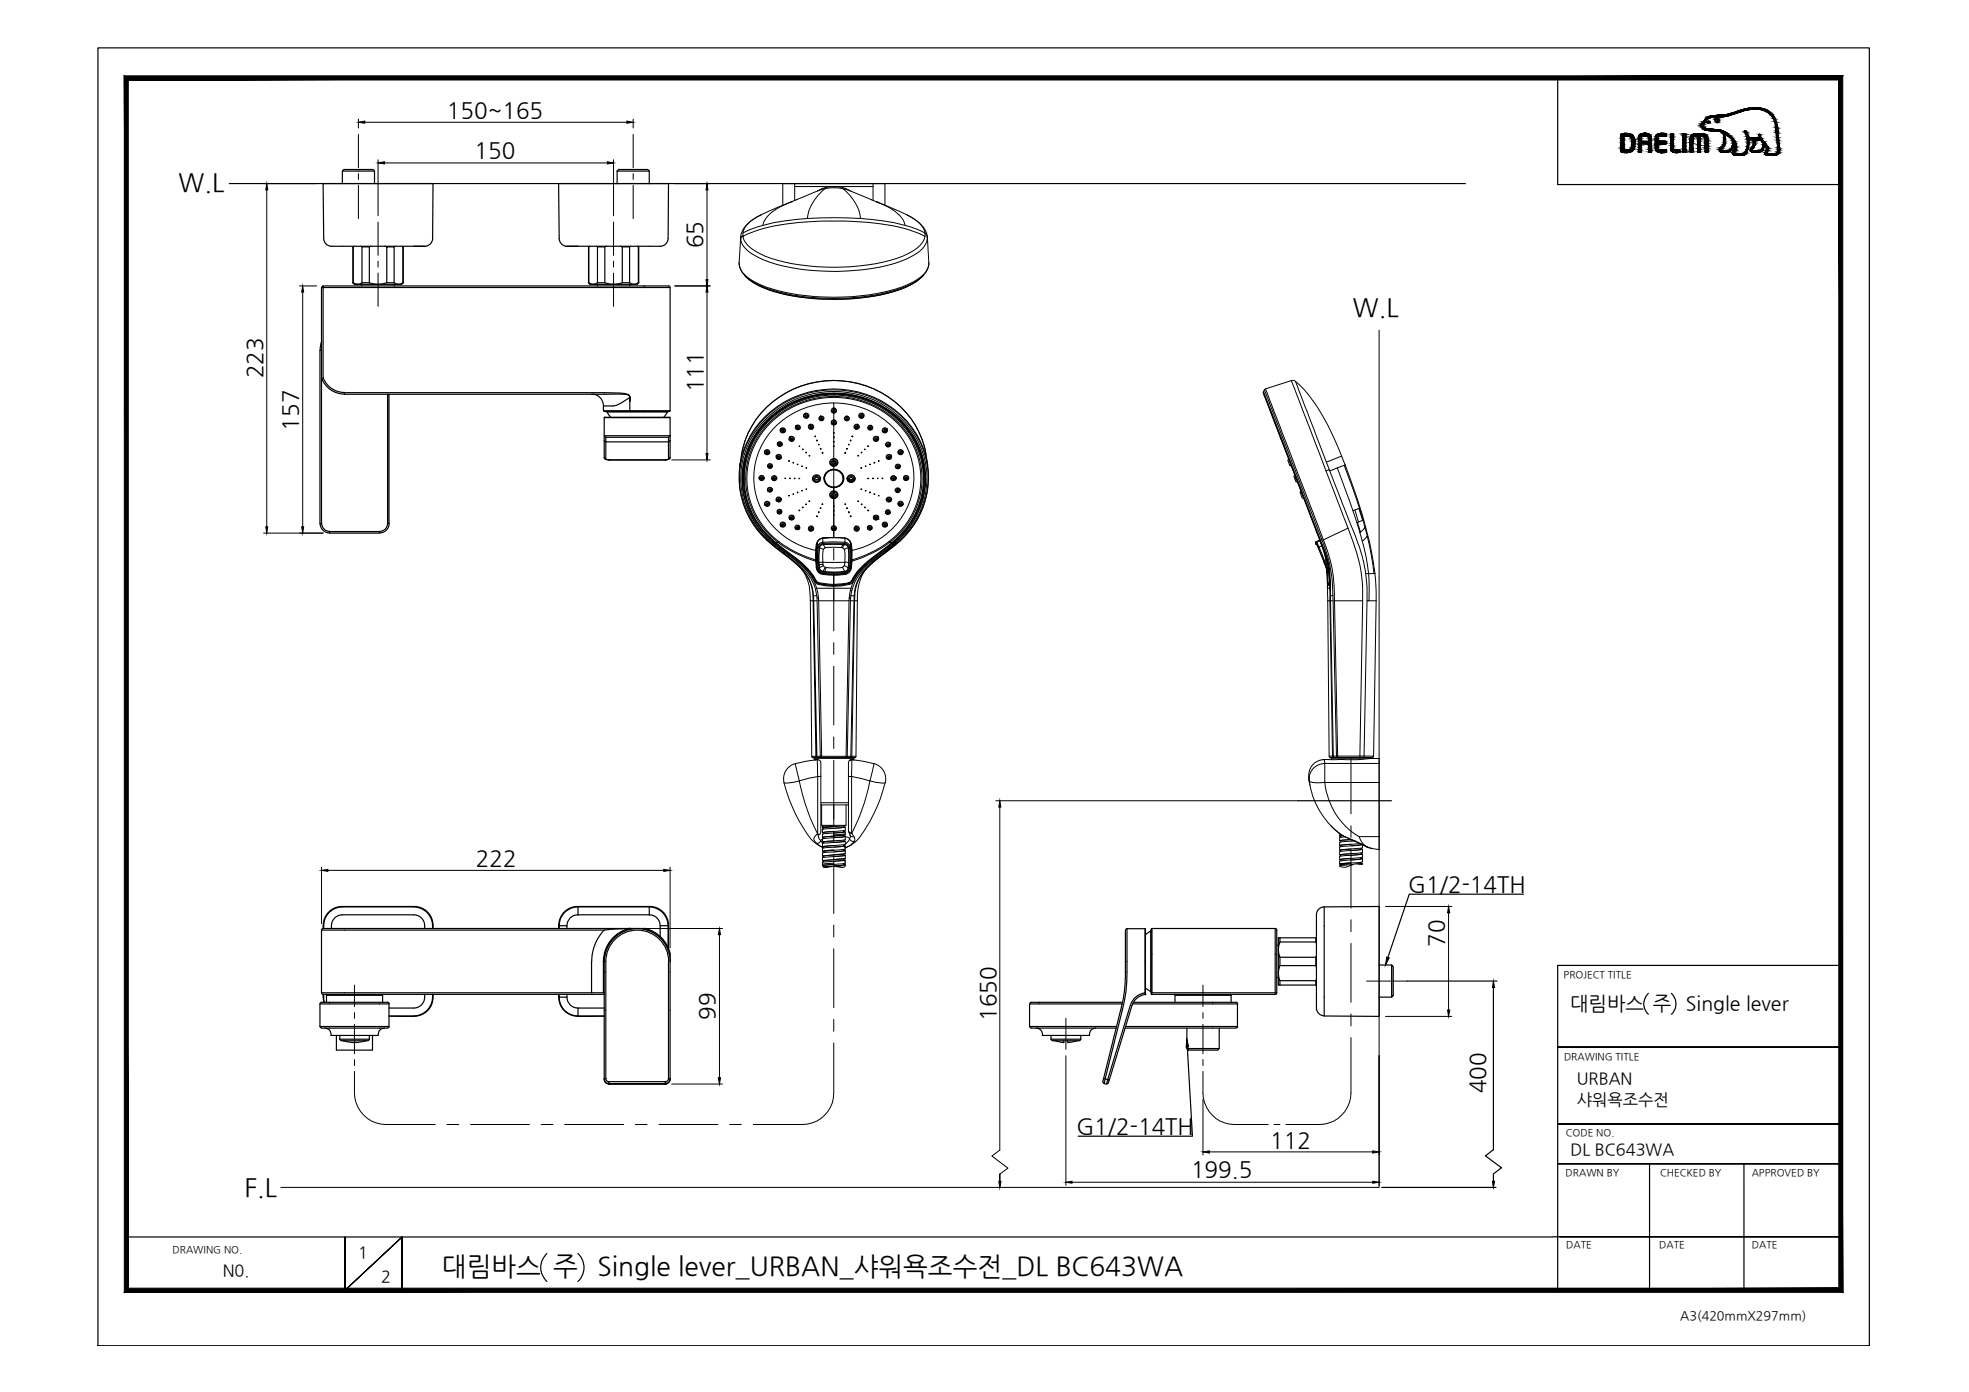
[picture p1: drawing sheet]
<svg xmlns="http://www.w3.org/2000/svg" width="420mm" height="297mm" viewBox="0 0 420 297" stroke-linecap="round" stroke-linejoin="round" font-family="sans-serif">
<defs><g id="words">
<g font-size="5.6">
<text x="94.3" y="272.2">대림바스 주</text>
<text x="127.5" y="272.2">Single lever_URBAN_샤워욕조수전_DL BC643WA</text>
</g>
<g font-size="5.4">
<text x="38.1" y="40.8">W.L</text>
<text x="288.7" y="67.5">W.L</text>
<text x="52.2" y="255.3">F.L</text>
</g>
<g font-size="4.8">
<text x="95.4" y="25.1">150~165</text>
<text x="101.2" y="33.8">150</text>
<text x="149.9" y="53" transform="rotate(-90 149.9 53)">65</text>
<text x="56" y="80.7" transform="rotate(-90 56 80.7)">223</text>
<text x="150" y="83.7" transform="rotate(-90 150 83.7)">111</text>
<text x="63.7" y="91.9" transform="rotate(-90 63.7 91.9)">157</text>
<text x="101.5" y="184.8">222</text>
<text x="300.5" y="190.3">G1/2-14TH</text>
<text x="308.2" y="202" transform="rotate(-90 308.2 202)">70</text>
<text x="152.6" y="217.6" transform="rotate(-90 152.6 217.6)">99</text>
<text x="212.5" y="217.9" transform="rotate(-90 212.5 217.9)">1650</text>
<text x="317" y="233.3" transform="rotate(-90 317 233.3)">400</text>
<text x="229.7" y="241.9">G1/2-14TH</text>
<text x="271" y="244.9">112</text>
<text x="254.2" y="251.1">199.5</text>
</g>
<g font-size="4.2">
<text x="335.1" y="215.4">대림바스 주</text>
<text x="359.8" y="215.4">Single lever</text>
</g>
<g font-size="3.5">
<text x="336.5" y="231.4">URBAN</text>
<text x="336.5" y="235.7">샤워욕조수전</text>
<text x="335.1" y="246.4">DL BC643WA</text>
<text x="76.4" y="268.5">1</text>
<text x="47.5" y="272.3">N0.</text>
<text x="81.3" y="273.6">2</text>
</g>
<text font-size="2.7" x="358.5" y="281.6">A3(420mmX297mm)</text>
<g font-size="2.1">
<text x="333.7" y="208.6">PROJECT TITLE</text>
<text x="333.7" y="226.2">DRAWING TITLE</text>
<text x="334.1" y="242.4">CODE NO.</text>
<text x="334.1" y="251">DRAWN BY</text>
<text x="354.2" y="251">CHECKED BY</text>
<text x="373.8" y="251">APPROVED BY</text>
<text x="36.8" y="267.4">DRAWING NO.</text>
<text x="334.2" y="266.4">DATE</text>
<text x="354.1" y="266.4">DATE</text>
<text x="373.8" y="266.4">DATE</text>
</g>
</g></defs>
<!-- layer: 1 -->
<g fill="none" stroke="#000" stroke-width=".25">
<path d="M73.1 39.2v-2.7l.3-.3h6.2l.3 .3v2.7M73.1 36.5h6.8M131.7 36.5l.3-.3h6.2l.3 .3M131.7 36.5h6.8M131.7 36.5v2.7M138.5 36.5v2.7M75.3 52.7l.1 7.6M75.3 52.7v7.6M75.4 52.5l-.1 .2M75.6 52.5l-.2 .2M77.1 52.5l.1 .2M77.2 52.7h1.6"/>
<path d="M77.2 52.7v7.6M78.8 52.7v7.6M79.2 52.5l-.4 .2M82.2 52.5l.3 .2M82.5 52.7h1.6v7.6h-1.6zM84.3 52.5l-.2 .2M85.8 52.5l.2 .2M85.9 52.5l.1 .2M86 52.7h.1M86 52.7v7.6M88.3 52.5h2.3M88.3 52.5h2.6"/>
<path d="M90.9 52.5a1.67 1.67 0 0 0 1.4-1.6l.1-11.7h-23.5l.2 11.7a1.94 1.94 0 0 0 2.4 1.6h16.8M120.7 52.5h2.6M120.7 52.5a1.67 1.67 0 0 1-1.4-1.6l-.1-11.7h23.4v11.7a1.94 1.94 0 0 1-2.5 1.6h-16.8M121 52.5h2.3M125.6 52.7v7.6M125.7 52.5l-.1 .2M125.8 52.5l-.2 .2M127.3 52.5l.2 .2M127.5 52.7h1.6M127.5 52.7v7.6M129.1 52.7v7.6M129.4 52.5l-.3 .2"/>
<path d="M132.4 52.5l.4 .2M132.8 52.7h1.6v7.6h-1.6zM134.5 52.5l-.1 .2M136 52.5l.2 .2M136.2 52.5l.1 .2M136.2 52.7h.1M136.2 52.7v7.6M136.3 52.7v7.6M68.6 74.7h-.3v37h.3v-30.9M68.6 72.8l-.3 1.9M69 61l-.3 .3M75.3 60.3l.3 .4h10.1l.3-.4"/>
<path d="M75.3 60.3h.1M75.4 60.3l.9 .4 .9-.4M77.2 60.3h1.6M77.3 60.7l-.1 .3M78.8 60.3l1.9 .4 1.8-.4M84.1 60.7v.3M84.1 60.3l.9 .4 1-.4M86 60.3h.1M125.6 60.3l.3 .4h10.1l.3-.4M125.6 60.3h.1M125.6 60.3l1 .4 .9-.4M127.5 60.3h1.6"/>
<path d="M127.5 60.7v.3M129.1 60.3l1.8 .4 1.9-.4M134.3 60.7l.1 .3M134.4 60.3l.9 .4 .9-.4M136.2 60.3h.1M137.5 61.4h-68.6v19.3l-.3 .1M137.5 61v.4M137.5 61.4h5.5M143 61.4l-.2-.4h-73.9v.4h-.3v19.4M143 61.4v26.2h-8.6v-1.9M68.6 80.7a5.2 5.2 0 0 0 4.9 3.4M69 80.7a4.8 4.8 0 0 0 4.5 3"/>
<path d="M82.7 84.1v27.6h.3v-27.6M126.2 84.1a2.52 2.52 0 0 1 2.6 2.5M128.8 87.6l.2 .2M128.9 89.1h14.1v3.9h-14.1zM128.9 89.1h14.1M128.9 93v4.6a.69 .69 0 0 0 1 .5M129 93l.3 .3M129 94l.3 .3M129 97.6l.3 .3M129.3 98l.6 .1M129.3 93.3h13.3v1h-13.3zM129.3 94.3v3.7"/>
<path d="M129.5 87.9h12.9M129.5 87.9l.8 1.1M129.5 87.8v.1M129.9 98.1h.1M129.9 98.1h12.1M134.4 84.8l-.3-.5a4.3 4.3 0 0 0-2.3-.2h-58.3v-.3h57.1a6.7 6.7 0 0 1 3.6 .5l.2 .3v1.1v-.9l-2.3 1.4a4.9 4.9 0 0 1-3.3 .4v1h5.6v.2M142 98.1h.1M142.4 87.8l.1 .1M142.5 87.9l-.8 1.1M142.6 94.3v3.7M143 87.6l-.2 .2h-13.9M143 93l-.3 .3"/>
<path d="M143 97.6l-.4 .4-.6 .1M143 94l-.3 .3M143 93v1M143 97.6a.53 .53 0 0 1-.6 .5h-.4M143 94v3.6M68.3 111.7a2.01 2.01 0 0 0 2 2M68.7 111.7a1.67 1.67 0 0 0 1.6 1.7M70.3 113.4h10.7v.4h-10.7zM82.7 111.7a1.67 1.67 0 0 1-1.7 1.7M83 111.7a2.01 2.01 0 0 1-2 2M277 170.9h19.9M68.9 198.1l-.3 .4"/>
<path d="M68.9 198.1h65.5M68.9 197.5v.6M69 197.4a4 4 0 0 1 4-4h15.4a4.1 4.1 0 0 1 4 4.7M69.1 198.1a4.1 4.1 0 0 1 4-4.6h15.2a4.1 4.1 0 0 1 4 4.6M70.7 198.1a2.44 2.44 0 0 1 2.4-2.9h15.2a2.41 2.41 0 0 1 2.3 2.9M119.3 197.5h-.1v.6M119.3 197.5v.6M119.3 197.5h1.7M121 197.5v.6M123.2 193.4h15.4M123.2 193.4l.1 .1M123.2 193.4a4 4 0 0 0-4 4"/>
<path d="M123.3 193.5a4 4 0 0 0-4 4M123.3 195.2a2.31 2.31 0 0 0-2.3 2.3M123.3 193.5h15.2M123.3 195.2h15.2M123.3 193.5v1.7M128.9 198.5h-60.3v13.4h57.6M128.9 198.4a9.7 9.7 0 0 0-2.6 6.7M134.4 198.1l-5.5 .4M134.4 198.1h3.1v.2h-.2M134.4 198.1v.2h.2M134.4 198.1a7.2 7.2 0 0 0-5.6 7M134.4 198.1h.1"/>
<path d="M134.5 198.3a7 7 0 0 0-5.6 6.8M137.5 198.3a7 7 0 0 1 5.4 5.3M137.5 198.1a7.2 7.2 0 0 1 5.5 5.5M138.5 193.5a4 4 0 0 1 4.1 4M138.5 195.2a2.31 2.31 0 0 1 2.4 2.3M138.5 193.5v1.7M138.6 193.4l-.1 .1M138.6 193.4a4 4 0 0 1 4 4M140.9 197.5v2.4M140.9 197.5h1.7M142.6 197.5v4.8M142.6 197.5v5"/>
<path d="M142.6 197.5h.1M240.5 198.2v9.2a28.8 28.8 0 0 1-1 8.2l-3.9 15.6 .5 .1 .3-1 .3 .1-.2 .7-.4 .2M240.5 198.2h3.8v13.7M240.5 198.2l-.3 .3-.1 10.2-.3 4-4.3 17.5M244.4 198.1v.1M244.4 198.2v13.7M245.6 198.7h.1M245.6 198.7v12.9M245.6 198.7l-1.2 .8M245.8 198.1l-.2 .2v13.7M272.1 198.1h-26.3v13.8M272.1 198.1l.3 .2v13.5l-.3 .3"/>
<path d="M272.1 198.1v13.8M280.9 194.9v20.5M282.6 193.5l11.7-.1v23.5l-11.7-.1zM282.6 193.5a1.67 1.67 0 0 0-1.7 1.4M68.3 214.2h14.7v4.8h-14.7zM68.3 219l.3 .3 14.1 .1M68.6 211.9l.3 .3M68.9 212.2h60M68.9 212.2v.7M69 212.8l.1 1M69.1 212.2l.1 1.7M69.3 219.4a1.33 1.33 0 0 1 1.3 1.5"/>
<path d="M69.7 213.9v-1.5h11.9v1.5M69.8 212.2v.1h11.7v-.1M70.6 212.3v.1M80.8 212.3v.1M82 219.4a1.33 1.33 0 0 0-1.3 1.5M82.7 213.9h-14.1l-.3 .3M82.7 213.9l.3 .3M83 216.8l2 .1M83 219l-.3 .3M85.1 216.9h3.3M90.6 212.2a2.44 2.44 0 0 1-2.3 2.9h-5.3M92.3 212.2a4.2 4.2 0 0 1-4 4.6h-5.3"/>
<path d="M92.4 212.2a4.1 4.1 0 0 1-4 4.6M119.2 212.2v.7l.1-.1M119.2 212.8a4 4 0 0 0 4 4M119.3 212.8a4 4 0 0 0 4 4M119.3 212.2v.6M119.3 212.8h1.7M121 212.8a2.31 2.31 0 0 0 2.3 2.3M121 212.2v.6M123.3 216.8l-.1 .1h3.4M123.3 216.8h5.6M123.3 215.1h5.6M123.3 215.1v1.7"/>
<path d="M126.2 205.2v6.7h2.7M128.8 211.9v-6.7h.1v25a1.01 1.01 0 0 0 1 1.1M128.9 205.2a7 7 0 0 1 7.1-7.1 7 7 0 0 1 7 7.1M128.9 216.8l-2.3 .1M129.3 205.2a6.7 6.7 0 0 1 6.7-6.7 6.7 6.7 0 0 1 6.7 6.7M129.3 205.2v25M142.6 205.2v25M142.8 203.7l.2-.1v26.7a.99 .99 0 0 1-1 1M219.7 219l.4 .3 18.1 .1M221.1 219.4a1.33 1.33 0 0 1 1.3 1.5M233.8 219.4a1.33 1.33 0 0 0-1.3 1.5M239.5 214.2h-19.8v4.8h18.6"/>
<path d="M239.5 213.9h-19.4l-.4 .3M240.1 219.4h23.7M241.2 214.5l-4.8 15.8-.9-.1-.2 .6M241.5 214.6l-4.8 15.8M241.7 214.2h22.4v4.8h-23.9M241.9 213.9h21.9M244.3 212.2h.1M244.3 211.9v.3M244.3 211.9h.1M244.4 211.9a3.7 3.7 0 0 0-3.2 2.6M244.4 212.2a3.6 3.6 0 0 0-2.8 2.4M244.4 211.9v.3"/>
<path d="M244.4 210.8l1.2 .8M245.6 211.6h.1M245.7 212v.1M245.8 211.9h26.3l.3 .2M245.8 211.9l-.1 .3h26.4M250.7 213.9v-1.5h12v1.5M250.9 212.2v.1h11.7v-.1M251.6 212.3v.1M253.3 219.4v4.3M260.2 219.4v4.3M261.8 212.3v.1M263.8 213.9l.3 .3"/>
<path d="M264.1 219l-.3 .3M272.4 201.7l.4 .1M272.8 208.5l-.4 .1M273.1 209.3h7.7v.9M273.1 204.3v1.8h7.7v-1.8M273.1 200.1h-.3v10.1h.3M273.1 206.1l-.3 1.6 .3 1.6M273.1 201l-.3 1.7 .3 1.6M273.1 200.1h7.8M273.1 210.2h7.8M273.1 200.1v.9M273.1 209.3v.9"/>
<path d="M273.1 201h7.7M273.1 204.3h7.7M280.8 200.1v.9M280.8 201l.1 .4M280.8 206.1l.1 .3M280.9 209l-.1 .3M280.9 203.9l-.1 .4M280.9 215.4a1.67 1.67 0 0 0 1.7 1.4M294.3 212.8h2.7M294.3 205.9h2.7M297 205.9l.3 .4v6.1l-.3 .4zM70.6 221h10.1"/>
<path d="M71.8 221v3.1h7.7v-3.1M72.5 221v.8h6.3v-.8M72.5 221.7l.4 .4M72.8 222.1h5.7M73.2 222l.2 .1M73.3 222.1h.1M73.4 222.1l1.3 .3 1.3 .1 1.9-.4M77.9 222.1h.1M78.1 222l-.2 .1M78.8 221.7l-.3 .4M128.9 230.2a.99 .99 0 0 0 1 1M129.3 230.2a.66 .66 0 0 0 .6 .6"/>
<path d="M129.3 230.1l-.3 .1M129.9 231.3h.1M129.9 231.2h12.1M129.9 230.8h12.1v.4h-12.1zM129.9 231.3h12.1M142 231.3h.1M142 230.8a.69 .69 0 0 0 .7-.7l.2 .1a.81 .81 0 0 1-.9 1M222.4 221h10.1M224.3 221v.8h6.3v-.8M224.3 221.7l.3 .4M224.6 222.1h5.7M225 222l2 .5"/>
<path d="M227 222.1v.4M227.9 222.1v.4M229.9 222l-2 .5M230.6 221.7l-.3 .4M235.4 230.8l.2 .4M253.3 223.7h6.9l-.4 .4h-6.2z"/>
</g>
<!-- layer: DEF_LAYER_ASSEM_MEMBER -->
<g fill="none" stroke="#000" stroke-width=".21">
<path d="M76.5 28.7v7.1M76.5 37.1v1.2M76.5 39.6v7.1M135.1 28.7v7.1M135.1 37.1v1.2M135.1 39.6v7.1M80.7 47.4v7.1M80.7 55.7v1.3M80.7 58.3v7.1M130.9 47.4v7.1M130.9 55.7v1.3M130.9 58.3v7.1"/>
<path d="M177.9 103.8v10.7M177.9 117v2.5M177.9 122.1v12.5M177.9 137.1v2.5M177.9 142.2v12.5M177.9 157.2v2.5M177.9 162.2v12.6M177.9 177.3v2.5M288.3 161.9v11.8M288.3 176.2v2.5M177.9 182.3v12.6M177.9 197.4v2.6"/>
<path d="M288.3 181.2v12.6M288.3 196.3v2.5M75.6 210.2v4.6M75.6 216.1v1.2M75.6 218.6v6.2M177.9 202.5v12.5M177.9 217.5v2.6M227.4 217.3v6.6M256.7 210.2v4.6M256.7 216.1v1.2M256.7 218.6v6.2M288.3 201.3v12.6"/>
<path d="M288.3 216.4v2.5M291.6 209.4h8.7M75.6 228.6v4.7a6.8 6.8 0 0 0 6.8 6.7h10.5M75.6 226.1v1.3M95.4 240h2.5M100.4 240h12.6M115.5 240h2.5M120.5 240h12.6M135.6 240h2.5M140.6 240h12.6M155.7 240h2.5M177.9 222.6v10.7a6.7 6.7 0 0 1-6.7 6.7h-10.5"/>
<path d="M256.7 228.6v4.7a6.8 6.8 0 0 0 6.7 6.7h7.2M256.7 226.1v1.3M271.9 240h1.2M288.3 221.4v11.9a6.8 6.8 0 0 1-6.8 6.7h-7.1"/>
</g>
<!-- layer: 0 -->
<g fill="#000" stroke="#000" stroke-width=".21">
<path d="M76.5 26.1l1.3-.3v.5zM80.7 34.8l1.3-.3v.5zM129.6 34.5l1.3 .3-1.3 .2zM133.8 25.8l1.3 .3-1.3 .2zM56.9 39.2l.2 1.3h-.4zM150.7 59.7h.4l-.2 1.3zM150.9 39.2l.2 1.3h-.4zM64.6 61l.2 1.3h-.4zM150.9 61l.2 1.3h-.4zM150.7 96.8h.4l-.2 1.3zM56.7 112.4h.4l-.2 1.4zM64.4 112.4h.4l-.2 1.4z"/>
<path d="M213.3 170.9l.3 1.3h-.5zM68.6 185.7l1.4-.2v.4zM141.6 185.5l1.4 .2-1.4 .2zM153.5 198.1l.2 1.3h-.4zM309.1 193.4l.3 1.4h-.5zM295.9 204.2l.5 .2-.8 1.5zM308.9 215.5h.5l-.3 1.4zM318.7 209.4l.2 1.3h-.4zM153.3 230h.4l-.2 1.3zM253.3 221.8l.3 1.6h-.5zM213.1 252.1h.5l-.3 1.4zM227.4 252.3l1.4-.2v.4z"/>
<path d="M256.7 245.8l1.3-.2v.5zM292.9 252.1l1.4 .2-1.4 .2zM292.9 245.6l1.4 .2-1.4 .3zM318.5 252.1h.4l-.2 1.3z"/>
<path d="M27.4 274.9l-.9 .9 365.9-.9zM26.5 275.8l365.9-.9 .8 .9zM392.4 17.1v257.8l.8 .9zM393.2 16.2v259.6l-.8-258.7zM27.4 17.1h365l.8-.9zM26.5 16.2h366.7l-365.8 .9zM26.5 16.2l.9 258.7v-257.8zM26.5 16.2l.9 258.7-.9 .9z"/>
</g>
<g fill="none" stroke="#000" stroke-width=".25">
<path d="M20.9 10.2h378v277h-378zM332.4 16.6v22.8h60.4M48.9 39.2h263.8M368.5 32.5h.1M283.8 161.7h9M325.1 190.8h-24.4l-4.6 13.5M300.3 209.4h19.1M318.7 210.7v34.6l-1.7 1.3 3.4 2.6-1.7 1.3v1.6M351.7 212a3 3 0 0 0 0 4.4M356.6 212a3 3 0 0 1 0 4.4M392.8 206h-60.4v69.7M253.4 223.4l1.1 19.1h-24.4"/>
<path d="M332.4 223.4h60.4h-60.4M332.4 239.9h60.4h-60.4M294.8 253.4h24.4M332.4 248.3h60.4h-60.4M352 248.3v27M372.1 248.3v27M27 264h304.4M73.6 264v11.4l12.2-11.4-12.2 11.4zM85.8 275.4v-11.4v11.4M116.7 267.5a4 4 0 0 0 0 5.9M123.3 267.5a4 4 0 0 1 0 5.9M331.4 263.9h61.4h-59.9"/>
<path d="M341 275.3h51.8"/>
</g>
<path d="M294.3 70.5v182.9h-234.4" fill="none" stroke="#000" stroke-width=".21"/>
<!-- layer: 1 -->
<g fill="none" stroke="#000" stroke-width=".21">
<path d="M169.6 39.2v3.6M169.6 39.8h16.7M177.9 39.8a6.7 6.7 0 0 1 3.6 .9M178 39.8a6.7 6.7 0 0 0-3.6 .9M186.3 39.2h2.5v4.6M186.3 39.2h-19.3v4.6M186.3 39.2v3.6M157.7 56a4.5 4.5 0 0 0 2.5 3.8 28.6 28.6 0 0 0 13.1 3.7 44.5 44.5 0 0 0 20.8-2.7l1.6-1 1.3-1M157.7 56a4.4 4.4 0 0 0 2.8 3.8 34.1 34.1 0 0 0 15.5 3.6 42.5 42.5 0 0 0 17.7-2.7 7.1 7.1 0 0 0 4.4-4l.1-.7M158.1 50.6v.4M158.1 50.6l-.4 5.4M158.5 50.4v-.1l-.2 .1a1.85 1.85 0 0 0 .5 2.4 11.7 11.7 0 0 0 5.5 3.2 48 48 0 0 0 28.1-.3l1.3-.5a7.1 7.1 0 0 0 3.9-3.2l.3-1.4"/>
<path d="M158.5 50.4a31.9 31.9 0 0 1 12-2.9 72.3 72.3 0 0 1 22.3 1.2l3.5 1.2 1.1 .5-.4 1a8.5 8.5 0 0 1-4.4 3.3 46.7 46.7 0 0 1-29.3 0 8.1 8.1 0 0 1-4.6-3.6zM158.9 58.8l.3 .3M159.2 59a15.2 15.2 0 0 0 7.4 3.6 48.5 48.5 0 0 0 26-1l2.7-1.4 1.5-1.2M161.5 46.3a6 6 0 0 0-3.4 4.2M162.5 45.8l-.8 .4M168.9 43.1l-6.4 2.7a6.1 6.1 0 0 0-4 3.9M168.9 43.1a11.1 11.1 0 0 0-5.6 3.7l-.5 1.3M168.9 43.1h.1M172.3 46.6a10 10 0 0 1 3.7-6.3 9.1 9.1 0 0 1 3.9 0 10.4 10.4 0 0 1 3.7 6.3M176 40.3l-1.5 .4-5.6 2.4M179.9 40.3l1.5 .4 5.7 2.4M187 43.1l6.4 2.7"/>
<path d="M187.1 43.1h.1M187.1 43.1l.5 .2M187.3 43.2l.3 .1M187.6 43.3a9.4 9.4 0 0 1 5.3 3.9l.3 .9M197 58.8a14.7 14.7 0 0 1-7.7 3.8 50 50 0 0 1-25.3-.8 13.1 13.1 0 0 1-4.8-2.7M197 58.8h.1M197.4 49.7a5.3 5.3 0 0 0-2.9-3.3l-1-.6a7 7 0 0 1 4.4 4.6M197.4 49.8l-1-.6a37.3 37.3 0 0 0-12.8-2.6 68.1 68.1 0 0 0-20.8 1.5l-2.2 .7-2.1 .9v.6M197.4 49.8l.5 .6M197.4 49.8v.6M197.9 50.4v.2M197.9 50.4v.5"/>
<path d="M197.9 50.6l.3 5.4a3.7 3.7 0 0 1-1.2 2.9M157.9 99.2a18.4 18.4 0 0 0 7.7 17.8 34.4 34.4 0 0 1 5.5 4.5M157.9 99.2a20 20 0 0 1 21.7-16.1 19.8 19.8 0 0 1 18.3 15.8l.2 3.2M157.9 99.2l-.1 .3M157.9 98.9v.3a19.7 19.7 0 0 1 21.8-17.9 19.4 19.4 0 0 1 18.3 17.9M158.9 98.8v.1M159 98.6l-.1 .1M159.1 98.2l-.4 2.7M163.2 96.3h.1M163.3 96.3l.2 .2M163.5 96.4l.1 .4 .4-.1M163.5 96.4l.3-.1 .2 .4"/>
<path d="M163.5 96.6l.3 .1M163.6 96.5l.1-.1 .1 .2-.2 .1zM163.8 99.4h.1M163.9 99.5a.45 .45 0 0 0 .4 .4 .45 .45 0 0 0 .4-.4M163.9 99.5a.45 .45 0 0 1 .4-.5 .45 .45 0 0 1 .4 .5M163.9 99.4l.2 .1M164 96.7h.3M164.2 99.5l.1-.1 .2 .1-.2 .2zM164.2 99.5h.3M164.7 99.4l-.1 .1M164.9 99.5h-.1M165.6 97.3h.1"/>
<path d="M165.6 97.3a.57 .57 0 0 1 .8-.3 .57 .57 0 0 1 .3 .7M165.6 97.3a.57 .57 0 0 0 .4 .7 .57 .57 0 0 0 .7-.3M165.6 97.3l.1 .1M165.7 97.3h.1M165.7 97.3l.2 .2M165.8 97.3h.1M165.9 94.5l.1 .1M166 94.6l.2 .2M166.1 97.6h.2M166.1 97.5h.1v.2h-.1zM166.2 97.5h.1M166.3 94.8h.2v.1l-.2 .1z"/>
<path d="M166.3 94.9h.2M166.5 97.7h.1M166.6 97.7h.1M166.6 91.4l.1 .1M166.6 94.9h.2M166.7 91.5l.1 .2M166.8 94.9l.1 .1M166.9 92h.2M167.3 92.1l.2 .1M168.3 98.3l.1 .1zM168.5 93.2a.57 .57 0 0 1 .8 0 .57 .57 0 0 1 0 .8M168.5 93.3a.55 .55 0 0 0 0 .8 .55 .55 0 0 0 .8-.1"/>
<path d="M168.5 93.3l.1 .1M168.5 93.2v.1M168.5 93.2l.2 .3M168.6 93.4a.48 .48 0 0 0 0 .6 .48 .48 0 0 0 .7 0M168.6 93.4a.46 .46 0 0 1 .7-.1 .46 .46 0 0 1 0 .7M168.8 93.7h.2v.1h-.2zM168.8 93.7h.3M169 93.6l-.1 .1M169.1 93.9l.2 .1M169.2 98.7l.1 .1zM169.3 94h.1M169.9 90.8l.1 .1"/>
<path d="M170 90.9l.1 .2M170.1 99.1h.2zM170.1 91.3h.3M170.2 91.2h.2l-.1 .2h-.2zM170.4 91.4l.2 .1M170.5 95.2h.2zM170.6 91.5h.1M171.1 99.5h.1zM171.2 95.8h.2l-.1 .2zM171.8 88.2l.1 .1M171.9 88.3v.2M171.9 88.7l.3 .1-.2 .1z"/>
<path d="M171.9 96.5l.2 .1zM171.9 88.9h.3M172 99.8l.1 .1zM172.2 89v.1M172.2 89.1l.1 .1M172.6 91.2a.49 .49 0 0 0 .7 .3M172.6 91.2v.1M172.7 97.2l.1 .1zM172.8 90.6h.1M172.8 90.6l.1 .1M172.9 90.5v.1M172.9 90.7l.2-.1 .4 .4v.2l-.2 .3"/>
<path d="M172.9 90.7l-.3 .2v.3M172.9 90.7l.1 .2M172.9 91.1l.2-.1 .1 .2-.2 .1zM172.9 91.2h.3M173.1 91l-.2 .1M173.2 91.4l.1 .1M173.3 91.5v.1M173.9 93.1h.1M173.9 93l.1 .2zM174 93.1v.1M174.3 94h.1zM174.3 94h.1"/>
<path d="M174.7 94.8l.1 .1zM175 95.7l.2 .1zM175.1 88.8v.1M175.1 88.9l.1 .2M175.2 89.3h.1l.1 .2zM175.2 89.4h.2l-.1 .1M175.2 95.8h-.1M175.4 89.6l.1 .1M175.5 96.5v.2zM175.6 96.6l-.1 .1M177.5 98.8a.56 .56 0 0 0 .8 0M177.6 98.5l.3 .2"/>
<path d="M177.7 98.5h.2M177.8 90.3h.2M177.8 87.7h.3M177.8 92.3h.2M177.8 90.2h.2v.2h-.2zM177.8 87.6h.2v.2h-.2zM177.8 95.2h.2zM177.8 87.6h.2M177.9 98.5h.1M177.9 94.2h.1M177.9 93.3h.1M177.9 87.8h.1"/>
<path d="M177.9 98.4a.39 .39 0 0 0-.3 .6 .39 .39 0 0 0 .6 .1M177.9 89.7a.45 .45 0 0 1 .5 .6M177.9 89.7a.45 .45 0 0 0-.5 .4 .45 .45 0 0 0 .4 .5M177.9 92.3v.2M177.9 93.2v.2M177.9 94.2v.1M177.9 86v1.4M177.9 88v2M177.9 90.3v.1M177.9 90.5v1.8M177.9 92.5v.7M177.9 93.4v.8"/>
<path d="M177.9 94.3v3.9M177.9 98.5v.2M177.9 98.9v.3M177.9 99.4v.8M177.9 98.4l.3 .1M177.9 90l.3 .2-.3 .3M177.9 90l-.2 .2 .2 .3M177.9 89.7h.1M178.1 98.5h-.2M178.2 98.5l.1 .3M178.2 98.5l-.3 .2M178.3 98.8l-.1 .3"/>
<path d="M178.4 90.3l-.5 .3-.4-.2M178.4 90.3l-.3 .3M180.3 96.6l.2 .1zM180.3 96.6v.1M180.6 89.3l.2 .2h-.2zM180.7 95.7l.1 .1zM180.7 95.8h.1M180.7 89.6v.1M180.7 88.9v.3M180.7 88.8v.1M180.8 89.4l-.1 .1M181 94.8l.2 .1z"/>
<path d="M181.4 94h.2zM181.5 94h.1M181.8 93.1h.2zM181.8 93.1h.2M181.8 93.1v.1M182.4 91.3l.2 .2M182.6 91.5v.1M182.7 91.2h.2M182.7 91.4v.1M182.7 91h.2v.3l-.2-.1zM182.7 91l.2 .1M182.9 90.9l.2 .3-.4 .2"/>
<path d="M182.9 90.9l-.4 .1 .2 .4M182.9 90.9l.1-.1a.42 .42 0 0 1 .2 .6 .42 .42 0 0 1-.6 .1M183 90.6h.1M183 90.6a.54 .54 0 0 0-.6 .2 .54 .54 0 0 0 .1 .7M183 90.5v.1M183.1 97.2l.1 .1zM183.6 89.1v.1M183.7 88.7l.3 .1-.2 .1zM183.7 99.8l.2 .1zM183.7 88.9h.2M183.7 89v.1M183.8 96.5l.1 .1z"/>
<path d="M184 88.3l-.1 .2M184.1 88.2l-.1 .1M184.5 95.8l.1 .2zM184.6 99.5h.2zM185.2 95.2h.2zM185.2 95.2h.1M185.6 91.6l-.1 .1M185.6 91.3l.2-.1v.2l-.2 .1zM185.6 99.1h.1zM185.6 91.4h.2M185.6 91.5v.2M185.8 91.1l.1 .3-.3 .2"/>
<path d="M185.8 91.1l-.3 .2 .1 .3M185.9 90.9a.42 .42 0 0 1 .2 .6 .42 .42 0 0 1-.6 .2M185.9 90.9l-.5 .1-.1 .5 .2 .2M185.9 90.9l-.1 .2M185.9 90.8v.1M186.5 98.7l.2 .1zM186.6 94h-.1M186.8 93.9l-.2 .1M186.8 93.7h.3M186.9 93.6l.1 .1M187.3 93.4a.46 .46 0 0 1-.1 .6 .46 .46 0 0 1-.6 0M187.3 93.3h.1"/>
<path d="M187.3 93.3l-.1 .2M187.3 93.2v.1a.48 .48 0 0 0-.7 0 .48 .48 0 0 0 0 .7M187.4 93.2l-.1 .1M187.4 98.3l.2 .1zM188.7 92.1l-.3 .1M188.9 92h-.2M189.2 91.5l-.1 .2M189.2 95.2h.1M189.3 91.4l-.1 .1M189.4 95.1l-.2 .1M189.4 94.8l.2 .1v.2zM189.4 97.7h-.2"/>
<path d="M189.6 97.5h.1M189.6 97.5l.2 .1-.1 .1-.1-.1zM189.7 95h-.3M189.7 94.8v.3h-.3M189.7 94.8h-.3v.3M189.8 97.6h-.2M189.8 94.6l-.1 .2M189.9 94.6a.44 .44 0 0 1-.1 .6 .44 .44 0 0 1-.6 0M189.9 94.6a.43 .43 0 0 0-.7 0 .43 .43 0 0 0 0 .6M189.9 94.5l-.1 .1M190 97.5l-.2 .3-.4-.1M190 97.5l-.4-.2-.2 .4"/>
<path d="M190.1 97.3l-.1 .2M190.1 97.3h.1M190.2 97.3h-.1M190.3 97.3h-.1M191.4 99.7h-.3M191.5 99.5l.2 .1-.1 .2-.1-.1zM191.7 99.6l-.2 .1M191.9 96.7h-.2M192 99.4l-.2 .1M192.1 96.4l.2 .1-.1 .2-.1-.1zM192.1 99.3l-.1 .1M192.3 96.6l-.2 .1"/>
<path d="M192.7 96.3l-.2 .2M196.8 98.2l.4 2.7M196.9 98.6v.1M196.9 98.8v.1M197.6 96.9a19.6 19.6 0 0 0-19.8-15.7 19.5 19.5 0 0 0-19.6 15.9M269.6 83.8l.2-.6 12.3 32M269.6 83.8l12.2 32M269.6 83.5l10.9 28.5a70.1 70.1 0 0 1 3.2 9.2l.2 3-.1 1.8a22.5 22.5 0 0 0-2-10.2M269.7 84.3l.1 .3M269.8 83.2l.2-.2 5.6-1.8 12 31.5M269.9 84.6h.1M270 83l11.2 28.9a42.2 42.2 0 0 1 3.3 11.1l.2 3 .7 35.3"/>
<path d="M274.8 98.2l.4 1.2M275 98l-.2 .2M275.3 99.3l.2 .1M275.5 81.2h.5a17.4 17.4 0 0 1 5 5.6 68.3 68.3 0 0 1 6 12.4M276.4 81.4l7.3 18.8-.8 .3M285.4 99.8l4.1 11.7M286.3 97.3l-3.3 1.3M286.8 99.3l3.3 9.2-1.4 .5M287 99.2a99.2 99.2 0 0 1 6.4 23.2M287 99.2l-3.3 1.3M158.7 101v.3M158.7 100.5h.1"/>
<path d="M158.7 100.3v.1M158.7 100.1h.1M162 102l.3 .1M162.4 102.1h.2M162.4 102h.2v.2h-.2zM162.4 102h.2M162.7 102.1h-.3M163 102l-.2 .1M163.1 102h-.1M163.2 107.7l.5 .3 .5-.3M163.2 107.7a.46 .46 0 0 1 .3-.6 .46 .46 0 0 1 .6 .3 .46 .46 0 0 1-.5 .6M163.3 107.7h-.1"/>
<path d="M163.5 107.7h-.2M163.6 115.2l4.7 3.8a12 12 0 0 1 5 6.1l.3 2M163.6 107.5l.2 .1-.2 .1zM163.6 107.6h.2M163.9 115.2l-.2 .1a18 18 0 0 1 3-28.9 20.9 20.9 0 0 1 29.2 7.1 18 18 0 0 1-3.7 21.8l-.2-.1M163.9 104.7a.43 .43 0 0 1 .2-.6 .43 .43 0 0 1 .6 .4 .43 .43 0 0 1-.4 .5M163.9 104.7v.1M163.9 104.6l-.1 .1M164 107.5l-.2 .3-.3-.1M164 107.5l-.4-.2-.1 .4M164.1 104.7h-.2M164.2 104.6h.2"/>
<path d="M164.2 104.5l.2 .2h-.2zM164.3 114.8a17.4 17.4 0 0 1 4.1-28.5 20 20 0 0 1 27.3 8.6 17.2 17.2 0 0 1-4.1 19.9M164.3 107.3l-.3 .2M164.3 114.8v.1M164.3 114.9l.8 .7M164.3 114.8l-.1 .2M164.3 114.8a17.3 17.3 0 0 1 4.1-28.3 20 20 0 0 1 27.2 8.5 17.1 17.1 0 0 1-4 19.8M164.3 114.8l3.4 2.9a19.8 19.8 0 0 1 5.5 4.9l.8 1.3M164.4 114.8l1.1 1M164.4 114.8a17.2 17.2 0 0 1 4.1-28.2 19.8 19.8 0 0 1 27 8.4 17 17 0 0 1-4 19.7l.1 .1M164.4 114.7l-.1 .1M164.6 102h.1"/>
<path d="M164.6 102l.1 .1M164.7 104.4l-.2 .1M164.7 102.1h.1M164.7 104.5l-.1 .3a.45 .45 0 0 1-.7-.1M164.7 102.1h.2M164.8 115.8l2.5 2M164.8 115.8a17.6 17.6 0 0 1 3.3-29.5 20.3 20.3 0 0 1 27.6 8 17.6 17.6 0 0 1-4.6 21.5M164.8 104.3l-.1 .1M165.1 115.6l-.1 .2 2.3 1.8a23.2 23.2 0 0 1 5.7 5.1l.9 1.6 .8 .4M165.1 115.6l1.1 1a39.3 39.3 0 0 1 6.5 5.3l1.2 2M165.1 102h.2v.2h-.2zM165.1 102.1h.2"/>
<path d="M165.5 115.8h.5a25.5 25.5 0 0 0 8.1 3.9l.1 1.5M165.5 115.8l1.2 .9a32.5 32.5 0 0 1 6.2 5.2l1.2 1.9M165.5 115.7l-.1 .1M165.6 106.8h.1M165.7 106.8h.1M165.7 106.8h-.1M165.8 102l-.3 .1M165.9 109.3l.1 .2M165.9 106.7l-.2 .1M166 109.5h.1M166.1 106.7h.2M166.1 106.6h.1v.2h-.1z"/>
<path d="M166.2 109.4l-.2 .1M166.2 109.2l.2-.1 .1 .2-.2 .1zM166.2 115.6a24.5 24.5 0 0 0 7.9 3.9v-2M166.2 115.6a16.7 16.7 0 0 1 2.9-28.7 19.2 19.2 0 0 1 25.7 8.1 16.6 16.6 0 0 1-5.1 20.5l.1 .2a16.9 16.9 0 0 0-3-29 19.4 19.4 0 0 0-26 8.2 16.8 16.8 0 0 0 5.2 20.8M166.2 115.5l-.1 .2M166.2 109.2l.2 .1M166.6 106.4l-.1 .2M166.7 108.9a.43 .43 0 0 1-.2 .7 .43 .43 0 0 1-.6-.3M166.7 108.9a.49 .49 0 0 0-.8 .1v.3M166.7 108.9l-.1 .2M166.7 106.4a.56 .56 0 0 0-.7-.3 .56 .56 0 0 0-.4 .7M166.7 106.4a.57 .57 0 0 1-.3 .7 .57 .57 0 0 1-.8-.3"/>
<path d="M166.7 112.3h-.1M166.7 108.8l-.1 .1M166.7 106.4l-.1 .1M166.9 112.2l-.2 .1M166.9 112h.3M167.2 117.9a25.3 25.3 0 0 1 5.5 5l.4 .6a8 8 0 0 1 1.2 3.6h-.7M167.3 117.8a19.8 19.8 0 0 1 6.2 5.9l.8 1.8h7.3M167.5 111.5l-.2 .3M167.5 102v.2zM168.3 105.8h.1zM168.4 110.5l.2 .3M168.4 110.5l.1 .1"/>
<path d="M168.5 102l.1 .1zM168.5 110.8h.1M168.6 110.8h-.1M168.6 110.7l-.1 .1M168.8 110.7l-.2 .1M168.8 110.5h.2v.1h-.2zM168.8 110.5h.2M169.2 105.4l.1 .1zM169.3 110.2l-.2 .1M169.3 110.2l.1 .4M169.3 110.2a.51 .51 0 0 0-.9 .3M169.3 110.1a.54 .54 0 0 0-.8-.1 .54 .54 0 0 0 0 .8"/>
<path d="M169.3 110.1a.55 .55 0 0 1 0 .8 .55 .55 0 0 1-.8-.1M169.3 110.1v.1M169.4 110.6a.46 .46 0 0 1-.8 .2M169.4 110.6l-.2 .2M169.5 102l.1 .2zM169.7 112.7l.4 .3 .4-.2M169.8 112.9a.4 .4 0 0 1 .1-.6 .4 .4 0 0 1 .6 .2 .4 .4 0 0 1-.3 .5M170 112.6h.1M170 112.6h.3l-.2 .1zM170 112.7h.1M170 112.6h.3M170.1 112.8l-.1 .2"/>
<path d="M170.1 105l.2 .1zM170.4 112.1l-.1 .3M170.5 102l.1 .2zM170.5 108.9h.2l-.2 .1zM170.5 108.9v.1M171.1 104.7h.1zM171.2 108.2l.2 .1zM171.2 108.3h.1M171.9 107.6l.2 .1zM171.9 107.6v.1M172 104.4h.1zM172.6 112.9a.48 .48 0 0 0 .4 .4 .48 .48 0 0 0 .5-.3"/>
<path d="M172.6 106.9h.2v.1zM172.6 107h.1M172.9 112.8l.3 .1-.2 .1zM172.9 112.9l.1 .1M173 112.8h.2M173 113.1l-.2 .2M173.3 112.4l.2 .3v.3M173.3 112.4a.46 .46 0 0 0-.6 .1 .46 .46 0 0 0 0 .6M173.3 112.4l-.1 .2M173.3 112.3l-.1 .1M173.4 102.1h.1M173.5 102.1l.2 .2"/>
<path d="M173.5 113l-.1 .1M173.8 102.1a.56 .56 0 0 0 .9 .1M174.1 117.5a16 16 0 0 1-12.9-18.9 17.2 17.2 0 0 1 21.4-12 15.9 15.9 0 0 1 11.9 19.4 16.6 16.6 0 0 1-12.7 11.5M174.1 119.5v.2h.1M174.1 119.5h.1M174.2 119.2l.1 1.3M174.2 117.4l.1 3.7M174.2 117.4l-.1 .1M174.2 116.9v.5M174.3 110.1l.1 .1zM174.3 110.1v.2M174.3 119.2v.8"/>
<path d="M174.3 116.1l-.1 1.4M174.3 120l.1 1.2M174.3 116.1v.3M174.4 116.1h-.2M174.4 120h.1M174.4 116.7l-.1 3.3M174.4 115.9v.8M174.4 115.9l-.1 3.9M174.4 116.7v.1M174.4 116.7l.2 .1M174.5 102a.41 .41 0 0 1-.1 .6 .41 .41 0 0 1-.6-.4M174.5 101.9h-.4l-.3 .3"/>
<path d="M174.6 116.8a.95 .95 0 0 1 1-.8h4.7a1.41 1.41 0 0 1 1 1.8l.1 2.2-.3 .1M174.6 116.8l-.1 3.2M174.7 109.3v.1M174.7 109.2v.2zM174.8 116.9h.1M174.9 116.9l-.2 3.1M174.9 116.9l.8 .3 .4-.3M175 108.4l.2 .1zM175 108.4l.1 .1M175.1 102.1l-.2 .2M175.4 107.6h.2zM175.4 107.6l.1 .1"/>
<path d="M175.6 119.9h4.7M175.6 119.9l-.9 .2M175.6 120v.4M175.6 114.8v.1M175.6 116.2h4.3M175.6 114.9a1.4 1.4 0 0 0-1.3 1.2M175.6 114.9l2.3-.2 2.3 .2M175.7 117.2l-.2 1.3 .1 1.4M175.9 101.9v.3M175.9 101.9v.1M175.9 101.7v.1M176.4 100.7a2.04 2.04 0 0 1 3.1 .1 2.04 2.04 0 0 1-.5 3 2.03 2.03 0 0 1-2.7-.4 2.03 2.03 0 0 1 .1-2.7z"/>
<path d="M176.5 100.7a2.02 2.02 0 0 1 2.9 0 2.02 2.02 0 0 1 0 2.8 2.02 2.02 0 0 1-2.9 0 1.84 1.84 0 0 1 0-2.8zM176.5 100.8a1.93 1.93 0 0 1 2.8-.1 1.93 1.93 0 0 1 0 2.8 1.93 1.93 0 0 1-2.8-.1 1.76 1.76 0 0 1 0-2.6zM176.7 114.8l-1.1 .1v.8a1.24 1.24 0 0 0-1.2 1M177.2 105.9l.3 .3 .8 .1M177.2 105.9a.78 .78 0 0 1 .4-1 .78 .78 0 0 1 1 .3 .78 .78 0 0 1-.3 1.1M177.2 105.9l.4 .4M177.4 112.7l.3 .1M177.5 105.7l.1 .3 .3 .1M177.5 105.6a.56 .56 0 0 0 .8 0M177.6 105.4a.4 .4 0 0 1 .7 .1 .4 .4 0 0 1-.4 .6M177.6 105.4v.4l.3 .3M177.8 112.7h.2"/>
<path d="M177.8 112.7h.2v.2h-.2zM177.9 100.2v3.8M177.9 113.3v1.4M177.9 108v.1zM177.9 108.9v.2zM177.9 109.8v.2zM177.9 104v1.1M177.9 105.3v.8M177.9 106.3v6M177.9 112.7v.3M177.9 100.2a1.89 1.89 0 0 1 2 1.9 1.89 1.89 0 0 1-2 1.9M177.9 100.2a1.89 1.89 0 0 0-2 1.9 1.89 1.89 0 0 0 2 1.9"/>
<path d="M178 105.3h-.2M178.4 112.9a.5 .5 0 0 1-.5 .3 .5 .5 0 0 1-.4-.2M178.4 112.7l-.2 .1M178.4 112.7l-.2 .4M178.4 112.7a.46 .46 0 0 0-.6-.4 .46 .46 0 0 0-.2 .8M178.5 112.7h-.1M179.6 116.9h.2l.4-.7a.92 .92 0 0 1 .8 .7M179.6 116.9h-3.5l-.5-.7a.81 .81 0 0 0-.7 .7M179.8 116.9l.4 .3 .8-.3 .1 3.1M179.9 116.2l-.3 .7M179.9 116.2h.3M179.9 101.7v.1"/>
<path d="M179.9 101.9v.1M180 101.9v.3M180.2 117.2l.1 1.3v1.4M180.2 116.2l-4.1-.1a1.02 1.02 0 0 0-1.3 .8l-.1 3.1M180.2 116.2a.8 .8 0 0 1 .8 .7M180.2 114.9a1.49 1.49 0 0 1 1.4 1.2M180.2 114.8l-1.2-.1a11.1 11.1 0 0 0-4.1 .3 2.92 2.92 0 0 0-.8 2.5M180.2 114.8l.9 .4 .4 .3 .2 .6M180.2 114.9l.1 .8M180.3 114.8l-.1 .1M180.3 115.7h-4.7v.2M180.3 120l-.1 .7"/>
<path d="M180.3 119.9l.8 .1M180.3 115.7a1.28 1.28 0 0 1 1.1 1M180.3 107.6h.2zM180.3 115.7v.2M180.5 107.6l-.1 .1M180.7 108.4l.1 .1zM180.8 102.1l.2 .2M180.8 108.4v.1M181 116.9l.1 3.1M181.1 109.2l.1 .2zM181.2 109.3v.1M181.4 116.6v.2"/>
<path d="M181.4 116.7l.1-.8 .1 3.2M181.4 116.7l.2 3.1M181.4 110.2l.2-.1v.1zM181.5 116.7l-.2 .1M181.6 120h-.2l-.1 1.2M181.6 120l-.2 1.2M181.6 119.8v.2M181.6 116.1l.1 1.4M181.6 116.1v.5M181.6 116.1h.1M181.6 119.1v.7M181.6 110.1v.2"/>
<path d="M181.6 119.1v.9M181.6 117.2l.1 .2M181.7 117.4l-.1 3.2M181.7 116.1l.1 1.4M181.7 119.7h.1M181.7 117.4l.1 .1M181.8 119.5v.2M181.8 119.5h-.1l-.1 1M182 102.2l-.2 .4-.5-.1M182 102.1a.56 .56 0 0 1-.8 .1M182.4 102.4a.81 .81 0 0 1-.7 .5 .81 .81 0 0 1-.8-.4M182.4 102.4l-.1 .2"/>
<path d="M182.4 102.1l-.2 .2M182.4 102.1a.8 .8 0 0 0-1-.7 .8 .8 0 0 0-.4 1.2M182.4 102.1v.3M182.5 102.1h-.1M182.6 112.3l.1 .3M182.7 112.8h.2v.2zM182.7 112.8h.2M182.7 112.6l-.2 .4 .4 .1M182.7 112.6l.4 .1-.2 .4M182.9 112.9v.1M182.9 113.1l.1 .1M183 113.2l.1 .1"/>
<path d="M183.1 106.9l.1 .1zM183.2 107h.1M183.7 104.4h.2zM183.8 107.6l.1 .1zM183.9 107.6v.1M184.5 108.2l.1 .1zM184.6 104.7h.2zM184.6 108.3h.1M185.2 108.9h.2l-.2 .1zM185.2 102l.2 .2zM185.3 112.3l.2 .3M185.4 108.9l-.1 .1"/>
<path d="M185.5 112.7l.1-.1 .1 .1-.1 .1zM185.5 112.7h.2M185.6 105l.1 .1zM185.7 112.7v.1M185.8 112.8l.2 .1M186.2 102.1l.2-.1v.2zM186.5 105.4l.2 .1zM186.5 110.1a.56 .56 0 0 0 .1 .8 .56 .56 0 0 0 .8-.1M186.5 110.1a.56 .56 0 0 1 .8-.1 .56 .56 0 0 1 .1 .8M186.5 110.1l.1 .1M186.6 110.2a.44 .44 0 0 0 .1 .7M186.6 110.2a.49 .49 0 0 1 .8 .3v.2"/>
<path d="M186.6 110.2l.1 .1M186.8 110.5h.2M187.2 110.7l.1 .1M187.3 110.8h.1M187.3 110.7l.1 .1M187.4 110.8h.1M187.4 110.5v.2a.45 .45 0 0 1-.5 .2 .45 .45 0 0 1-.4-.3M187.4 105.8h.2zM188.2 102l.2 .1zM188.4 112.2l.1 .1M188.4 111.5l.2 .3M189 112h-.3"/>
<path d="M189 109.1l.1 .1M189 109.1v.4a.45 .45 0 0 0 .4 .2 .45 .45 0 0 0 .5-.2M189 109.1a.43 .43 0 0 1 .6-.2 .43 .43 0 0 1 .3 .5M189.1 112.2l.2 .1M189.1 109.2l.1 .1M189.2 106.4l.1 .1M189.3 106.4l.1 .2M189.3 109.3l.3 .1-.2 .1zM189.6 106.7l.1-.1 .1 .1-.2 .1zM189.6 109.3l-.3 .1M189.6 106.7h.2M189.7 115.6a25.3 25.3 0 0 1-7.9 3.9v-2"/>
<path d="M189.7 109.5h.2M189.9 109.4h.1M190 106.7h.1M190.1 102a.59 .59 0 0 0 .6 .6 .59 .59 0 0 0 .5-.6M190.1 102l.3 .1M190.2 106.8h.1M190.4 115.7v.1M190.4 115.8l-1.2 .9a34.7 34.7 0 0 0-6.2 5.2l-1.2 1.9M190.4 115.8h-.6a25.9 25.9 0 0 1-8 3.9l-.1 1.5M190.4 115.8l-2.3 1.9a21.6 21.6 0 0 0-5.5 4.9l-.8 1.3M190.6 102.1h.2M190.8 115.6l.1 .2-1.1 .9a28.8 28.8 0 0 0-6.9 6l-.5 .6a1.89 1.89 0 0 1-1.2 1.4"/>
<path d="M190.8 115.6l-2.4 1.9a23.5 23.5 0 0 0-5.7 5.1l-.8 1.3M191 104.6l.3 .1M191.1 115.8l-1.3 1.1a34.7 34.7 0 0 0-6.6 5.5 8.8 8.8 0 0 0-1.7 3.6h.3a10.5 10.5 0 0 1 4.4-6.1 42.1 42.1 0 0 0 7.7-6.8 17.8 17.8 0 0 0-4.9-26.4 20.6 20.6 0 0 0-29.1 7.5 18 18 0 0 0 5.6 22.4l1.7 1.3 .1-.1M191.1 102a.46 .46 0 0 0-.6-.4 .46 .46 0 0 0-.2 .7 .46 .46 0 0 0 .7 .1l.1-.3M191.2 102v.1M191.2 102.1h-.2M191.2 102a.6 .6 0 0 0-.6-.5 .6 .6 0 0 0-.5 .5M191.2 102h-.1M191.2 102h.1M191.3 102l-.1 .1M191.5 104.6l.2 .1-.2 .1zM191.5 114.8l-1.1 1"/>
<path d="M191.6 114.8l-.8 .8M191.6 114.8l.1 .2M191.6 107.3l.3 .2M191.7 104.7h-.3M191.7 115a17.5 17.5 0 0 0-2.9-28 20.2 20.2 0 0 0-28 6.5 17.4 17.4 0 0 0 4.2 22.3h-.2M191.7 115l-.8 .8h.2M192 104.6l-.2 .1M192.1 107.5l.2 .1-.2 .1zM192.1 104.6h-.1M192.2 115.3l-4.7 3.7a12.6 12.6 0 0 0-4.9 6.1l-.3 2M192.3 107.6h-.2M192.5 107.7h.1"/>
<path d="M192.6 107.7h.1M192.8 102h.1M192.9 102l.2 .1M193.2 102.1h.2M193.2 102h.2M193.2 102.1h.3zM193.2 102h.2v.2h-.2zM193.9 102l-.3 .1M197.1 100.1h.1M197.1 100.5h.1M197.2 100.3v.1M197.2 101v.3"/>
<path d="M198.1 102.2a18.8 18.8 0 0 1-8.5 15.2l-2.5 2-2.3 2.1M276.3 101.4l-.2 .3 .2 .5h.2M276.3 102.2l.2 .6M276.6 102.8h.3M277.6 104.9l-.1 .2 .4 1.2M277.9 106.2l.3 .1M280.7 115.9l.3 .2 .3 .7M280.7 115.9l.1 .2M280.8 115.6l.2 .1-.1 .2M280.8 115.6l-.1 .3M280.8 116.1l.2 .1M281 116.2h.1"/>
<path d="M281 116.2l1.6 3.8M281.3 116.9h.1M281.3 116.8l1.3 3.2M281.5 114.7v.1M281.5 116.7l-.2 .1M281.5 115.1l.3 .7M281.6 115.2l-.8 .4M281.6 115.4l-.6 .3 .5 1M281.8 115.2h.3M281.8 115.8l.9 2.7 .2 1.2M281.8 115.8h.1M281.8 115.7l.1 .3"/>
<path d="M281.8 115.8l.8 2M281.8 115.7h.1M282.1 116.5l-.6 .2 1.7 4.5M282.1 115.2a30.2 30.2 0 0 1 2.3 11.9M282.6 117.8l.7 2.6 .3 3.4M282.6 117.8a14.3 14.3 0 0 1 1 6.9l-.4 .4v.4M282.7 118.5l.2 1.2M282.8 118.3a17.7 17.7 0 0 1 .9 5.8M282.8 119.9l-.2 .1M282.9 119.7l.4 2.3-.1 2.7 .3-.4 .1-.5M283.7 100.2l3.4 8.9a67.7 67.7 0 0 1 4.2 12.6l.4 3.5v3l-.6 33.1M287.6 112.7a34.3 34.3 0 0 1 3.2 15.5l-.6 33.1h.9"/>
<path d="M287.6 112.7l-5.2 2.5M289.1 108.8l.8 2.6M289.5 111.5l.7 2.1M289.7 111.5l.6 2.1h-.1M289.7 111.5h-.2M290 108.5l.8 2.6-1.1 .4M290.1 108.5l.8 2.5M290.2 113.6l.9 3.5 .7 3.4 .2 1.9h-.6M290.3 113.6l.9-1.1 .5 1.9M290.7 115.5l1-1.1 .9 3.9 .6 4.1h-1.2l.1 5.8h-.4M290.8 111.1l.4 1.4M171 121.4l.1 .2"/>
<path d="M171.1 121.6a8.1 8.1 0 0 1 1.8 5.5v1.1M171.1 121.6a8.7 8.7 0 0 1 2.4 6.6M172.9 128.2h.6M172.9 128.2l.3 33.2M173.3 122.7l.8 1.4 .6 .4M173.6 127.1l.7 34.3h-.2l-.6-33.2M173.6 128.2h.8M173.9 123.9l.8 .7M173.9 123.9l-.1 .1M174.1 123.8h-.1M174.2 121.2a1.52 1.52 0 0 0 1.3 1.4l2.4 .1M174.3 125.5l.4 2.1h-.3l-.1-.5"/>
<path d="M174.3 121.1a1.49 1.49 0 0 0 1.2 1.3M174.3 120.5v.1M174.4 121.1h-.2M174.4 127.6l.6 33.8h.3M174.4 121.2l.1 .4a1.37 1.37 0 0 0 1.1 .7M174.4 121.2h.2M174.4 121.1l-.1-.6v.6M174.5 120l.1 1.2a1.02 1.02 0 0 0 1 .9M174.5 120h.2M174.7 127.6v.6M174.7 124.7l3.2 .4 1.7-.1 1.6-.3M174.7 128.2l.6 33.2"/>
<path d="M174.7 124.5l3.3 .4M174.7 124.6a13.4 13.4 0 0 0 6.4 0M174.7 120.5h.1M174.7 120.1l.1 .4M174.7 120.1v.4M174.7 124.5v.1M174.7 124.6v.1M174.8 124.3v.2M174.8 120.5v.7M175.5 122.3a17 17 0 0 0 4.8 0l.1 .3M175.5 122.3v.1M175.6 122.4l-.1 .2"/>
<path d="M175.6 122.1l-.1 .2M175.6 120.4a1.2 1.2 0 0 0 1.5 .8h2a1.14 1.14 0 0 0 1.1-.5M175.6 120.4l-.8 .1M175.6 121.9l2.5 .2 2.1-.2M175.6 121.9v.1M175.7 120.7l-.8 .5a.8 .8 0 0 0 .7 .7M176.1 121l-.5 .9M176.3 121.1l-.3 .9M177.9 125.5v2.7M177.9 122.7v2l-1-.1a4.6 4.6 0 0 1-2.7-.6l-.1-.2M177.9 122.6v.1M179.8 121l.4 .9"/>
<path d="M180.2 121.9v.1M181 121.2a.9 .9 0 0 1-.8 .7M181.1 124.3l-3.2 .4v.2l3.2-.4M181.1 120.1l-.1 1.1-.8-.5M181.1 120.1h.1M181.1 120v.1M181.1 124.5v.1M181.1 124.6l.1 .1M181.1 120.1l-.1 1.1a.89 .89 0 0 1-.8 .8 10.1 10.1 0 0 1-5.1-.3l-.4-1.2M181.1 124.3v.2M181.2 128.2l-.7 33.2M181.2 127.6v.6h-6.5"/>
<path d="M181.3 121.2a1.02 1.02 0 0 1-1 .9 16.4 16.4 0 0 1-4.7 0M181.4 121.2l-.1 .4a1.37 1.37 0 0 1-1 .7v-.2M181.4 121.2h-.1M181.5 128.2h.7M181.5 126l-.3 1.6M181.5 120.9l.1-.4v.6M181.5 127.6l-.7 33.8h-.3M181.6 127.1l-.1 .5h-.3M181.6 121.1a1.63 1.63 0 0 1-1.3 1.3 17 17 0 0 1-4.8 0M181.6 121.1h.1M181.6 120.5v.1M181.6 120.6v.5"/>
<path d="M181.7 121.2a1.76 1.76 0 0 1-2.1 1.5h-1.7M181.8 126l-.2 1.1h.7M181.8 123.8l-.7 .5M181.8 123.8h.1M181.8 123.9l-.7 .6M181.9 123.9l-.1 .2-.7 .5M181.9 123.9l.2 .1M182.3 127.1l-.7 34.3h.2M182.4 128.2h.6M182.4 128.2l-.6 33.2M182.6 122.7l-.8 1.2M183 128.2l-.3 33.2"/>
<path d="M184.7 121.6a9.2 9.2 0 0 0-1.7 6.6M184.7 121.6a8.9 8.9 0 0 0-2.3 6.6M184.9 121.4l-.2 .2M282.6 120h.1M282.6 120l.5 1.9M282.6 120l.1 .5M282.6 120l.4 1.2M283 121.2h.1M283 121.2l.3 1.1M283.2 121.8l-.1 .3 .2 .4M283.2 121.8l-.1 .2M283.2 122.1l-.1 .2"/>
<path d="M283.2 121.2h-.2M283.2 121.1v.1M283.2 122.6l.1 2 .1 .2M283.3 122.5l-.1 .1M283.3 122.5v.1M283.3 128.2l.3 33.1 .2 .4M283.3 122.4l-.1 .2M283.4 124.9h-.1M283.6 124.3l.1 .1M283.6 124.6v.1M283.7 123.8h.1M283.7 124.2l-.1 .4-.4 .5"/>
<path d="M283.7 125.5h-.4v2.7M283.8 128.2l.5 33.1h.2M283.8 126v2.2h-.5M283.8 127.6h.1M283.9 126v1.1h.5M283.9 128.2l.6 33.1h.7l.2 .3M283.9 127.1v1.1M283.9 128.2h.6M284.4 127.1l.8 34.2h.2M284.8 128.2h6M292.1 128.2h1.6M293.2 122.4h.2"/>
<path d="M293.4 122.4l.3 5.8M293.7 128.2l-.6 33.1M167.3 167a31.5 31.5 0 0 0 6.1 12.4l.8 .7 1.6 .8M170.5 166.6a43.5 43.5 0 0 0 4 11.3M170.6 166.7l-2.3 .4-1-.1M170.6 166.6l-.9-3.7a3.4 3.4 0 0 0-2.4 4.1M173.2 161.4h.9l.3 .3M173.2 161.4l.2 .3M173.4 161.6l1 .1M173.8 161.8v.4M173.8 161.8h8.3M174 162.2l.3-.1-4.6 .9"/>
<path d="M174.3 162.1h.3M174.5 165.7l-4 .9M174.5 178.1a.99 .99 0 0 0-.8 .8 .99 .99 0 0 0 .5 1l1.6 1M174.5 165.7v12.4M174.6 161.7h.9M174.8 178.1l-.2 .2 .1 .3 .4 .8M175 161.4h-.7l.3 .3M175.1 161.4l.2 .3M175.1 179.4l.5 .5M175.1 179.4a.76 .76 0 0 1-.9 .5M175.2 171.3h5.8M175.2 171.8h5.8"/>
<path d="M175.2 165.7v-1.6a2.39 2.39 0 0 0-.3-1.9l-.5-.1 .1 3.6M175.2 165.7v11.6l-.2 .7-.5 .1M175.2 165.6l-.7 .1M175.3 161.4l.2 .3M175.3 161.4h5.2M175.3 171.8v4.3h5.2v-4.3M175.5 176.1v.6M175.7 179l-.6 .4M175.8 177.7l2.1-.3v1M175.8 177.6v.3M177.9 176.3l-2.3 .3M177.9 177.8l-2.4 .2v.7"/>
<path d="M177.9 178.4l-2.4 .3h.2M177.9 176.2l-2.3 .2M177.9 176.4l-2 .2-.1 .1v.2M177.9 178.4l-2 .2-.1 .1v.2M177.9 179.4l-2.1 .2v.3M177.9 171.8v4.3M180.1 178.2v.3l-.4 .1-1.8 .1M180.1 179.3v.2l-.2 .1-2 .2M180.1 176.2l-.1 .3-2.1 .3M180.1 177.2l-.2 .4-2 .2M180.1 176.4l.3 .1-4.9 .5v.7M180.1 177.4l.3 .1-2.5 .3"/>
<path d="M180.1 178.4l.3 .1-4.9 .5v.7M180.1 179.4l.3 .1-4.9 .5v.7M180.3 176.1l-.5 .2-4.3 .4 .3 .1M180.3 177.9l-2.4 .3M180.3 178.1l-2.3 .3M180.4 176.5l-.1 .7-4.8 .5h.3M180.4 177.5l-.1 .7-2.4 .2M180.4 178.5l-.1 .7-4.8 .5 .2 .1M180.4 179.5l-.1 .7-4.8 .5h.3M180.4 178.5l.5 .2 .4 .3M180.5 161.4l-.1 .3h-4.9M180.8 161.4h.8"/>
<path d="M180.8 161.4l-.2 .3h.7M181.1 177.4l.2 .5a.65 .65 0 0 0 .9 .6M181.1 165.6l.6 .1M181.2 177.6l.6 .2M181.3 162.3l.5-.2a.89 .89 0 0 0-.8 1.2v14a.61 .61 0 0 0 .7 .4M181.3 179a.83 .83 0 0 0 1 .5M181.3 179l-.3 .6-.6 .5M181.3 161.7h.2M181.4 178.3l-.1 .7M181.5 161.7h.9h-.4M181.6 161.4l-.3 .3M181.7 162.1h.2"/>
<path d="M181.7 177.7l.5 .8M181.7 165.7v12M181.8 161.4l-.3 .3M181.8 161.4h.9M181.9 162.1l-.1 .1-.1 3.5 3.9 .9a43.4 43.4 0 0 1-3.8 11.2M181.9 162.1l4.6 .9M181.9 162.1l.3 .1M182 161.7h-8.1l-.1 .1M182 161.7l.1 .1M182.1 161.8v.4M182.2 178.5a.85 .85 0 0 1 .1 1M182.3 179.5l-.7 .8-1.2 .6"/>
<path d="M182.5 161.6l-.5 .1M182.7 161.4l-.3 .3M186.5 162.9a3.2 3.2 0 0 1 2.3 4.2l-1.5-.1-1.7-.4zM188.9 167a28.6 28.6 0 0 1-6.5 12.8l-2 1.1M279.3 165.7l.2 1.8M282.3 162.1a3.5 3.5 0 0 0-3 4.5 16.6 16.6 0 0 0 7.7 11.9l5.2 2.4M282.3 162.1h.3l.1 .8M282.3 162.1h.1M282.6 162.1h3.8M282.6 162.1h-.3M282.7 162.1h-.1M282.7 167a15.1 15.1 0 0 0 7.3 11.5"/>
<path d="M282.7 162.9v4.1M282.7 167h11.6M282.7 162.9h11.6M282.7 162.9a3.2 3.2 0 0 0-3.2 3.9l1.6 .2 1.6-.1M283.6 161.3h.7l.3 .4M284 176.2l1.8 1.6M284.1 161.8l8.4 .1M284.1 161.8v.3M284.2 161.7h8.2M284.2 161.6l-.1 .2M284.6 161.3l.2 .3M285.4 161.3h4.8l-.1 .3"/>
<path d="M285.5 161.3l.2 .3M285.6 177.7l1.4 .9-1.1 .1v.7M285.9 178.4l.6-.1-.4 .1M285.9 178.4h.2M285.9 177.9v.5M286.1 179.5l-.2-.1 2.4-.2-2 .1-.2 .1v.3M286.1 178.4v.3M286.4 162.1h3l4.9-.2v19.4l-1.5-.2M286.4 162.1h.1M286.4 178.2l-.5 .1M286.9 178.5l2.4 1M289 179.4l-.7 .1"/>
<path d="M289 179.4l-3.1 .3v.7M289.3 179.5l2.9 1.4M289.3 179.5h-.1M290 178.5a3.4 3.4 0 0 0 2.8 2.6M290 178.5h4.3M291.1 161.3h2M291.1 161.3l-.2 .3M292.4 161.6l.1 .2M293.1 161.3l-.3 .4M293.1 161.3l-.3 .3M175.6 185l4.7-.5 .1 .2a.63 .63 0 0 1-1 .3l-1.7-.1-1.9 .2zM175.8 184.6v.2"/>
<path d="M175.8 181.7v.3M175.8 182.6v.3M176 185.1h.1a8.5 8.5 0 0 1 3.8 0M177.9 180.4l-2 .2-.1 .1v.2M177.9 181.4l-2.3 .2 2.3-.1M177.9 184.2l-2.3 .2M177.9 182.4l-2.1 .3M177.9 183.4l-2.1 .3v.3M177.9 184.5l-2.4 .2M180.1 180.3l-.1 .3-2.1 .2M180.1 181.5l-2.1 .3M180.1 182.3l-.2 .3-2 .2"/>
<path d="M180.1 183.3v.2l-.2 .1-2 .2M180.1 184.5l-2.1 .3M180.1 181.2v.3M180.1 184.3v.2M180.1 181.5h.3M180.1 184.5h.2M180.1 180.4l.3 .1-4.9 .5v.7M180.1 182.5h.3l-4.9 .5v.7M180.1 183.4l.3 .1-4.9 .5v.7M180.2 183.9l.1 .1M180.2 182.1l-2.3 .3M180.3 180.9h-.1"/>
<path d="M180.3 183.1l-2.4 .3M180.3 180.2h-.1M180.3 184.5v.3M180.4 180.5l-.1 .7-4.8 .5 .3 .1M180.4 181.5l-4.7 .5h-.2v.7M180.4 181.5l-.1 .7-4.8 .5 .3 .1M180.4 182.5l-.1 .7-4.8 .5 .3 .1M180.4 183.5l-.1 .7-4.8 .5M285.9 184.8l2.7-.3a2.69 2.69 0 0 1-2.7 .3zM285.9 181.4v-.7l4.8-.5-.1 .7-4.7 .5 .2 .1M286.1 182.4v.3M286.1 183.3v.4"/>
<path d="M286.1 184.3v.4M288.3 181.5l-2.4 .2v.7M288.3 182.2l-2.4 .2 .2 .1M288.3 180.1l-2.1 .3-.1 .3M288.3 181.2l-2 .1-.2 .1v.3M288.3 184.1l-2.4 .3 1.5 .1M288.3 182.2l-2.2 .2M288.3 183.2l-2.2 .2M288.3 184.2l-2.2 .2M289.5 184.3h.6M290.1 184.4l-1.8 .1M290.2 180l-4.3 .4 .2 .1"/>
<path d="M290.3 184.4h.3h-.1M290.4 180.1l-.1 .2-2 .2M290.4 181v.3l-2.1 .2M290.4 182v.3h-.3l-1.8 .2M290.4 183.2l-2.1 .3M290.4 184v.3l-.3 .1M290.4 183v.3M290.5 181.2h.2l-2.4 .3M290.5 182.2l.2 .1-4.8 .4v.7M290.5 183.2h.2l-4.8 .5v.7M290.5 184.2h.2l-.5 .2M290.5 180.2h.1"/>
<path d="M290.7 181.2v.8l-2.4 .2M290.7 182.3v.6l-4.8 .5 .2 .1M290.7 183.2l-.1 .8-4.7 .4 .2 .1M290.7 184.2v.2h-.6M292.2 180.9l.6 .2"/>
<circle cx="163.7" cy="96.5" r=".58"/>
<circle cx="163.7" cy="96.5" r=".48"/>
<circle cx="164.3" cy="99.4" r=".54"/>
<circle cx="164.3" cy="99.5" r=".23"/>
<circle cx="166.2" cy="97.5" r=".47"/>
<circle cx="166.2" cy="97.6" r=".28"/>
<circle cx="166.4" cy="94.7" r=".53"/>
<circle cx="166.4" cy="94.8" r=".45"/>
<circle cx="166.4" cy="94.8" r=".23"/>
<circle cx="167" cy="91.9" r=".12"/>
<circle cx="167" cy="91.8" r=".46"/>
<circle cx="167" cy="91.8" r=".58"/>
<circle cx="167.1" cy="91.9" r=".28"/>
<circle cx="169" cy="93.7" r=".28"/>
<circle cx="170.3" cy="91.2" r=".54"/>
<circle cx="170.3" cy="91.3" r=".23"/>
<circle cx="170.3" cy="91.2" r=".42"/>
<circle cx="172" cy="88.7" r=".48"/>
<circle cx="172" cy="88.7" r=".57"/>
<circle cx="172" cy="88.8" r=".28"/>
<circle cx="173.1" cy="91.1" r=".28"/>
<circle cx="173.1" cy="91.1" r=".56"/>
<circle cx="175.3" cy="89.3" r=".53"/>
<circle cx="175.3" cy="89.3" r=".44"/>
<circle cx="175.3" cy="89.4" r=".23"/>
<circle cx="177.9" cy="90.1" r=".57"/>
<circle cx="177.9" cy="98.8" r=".59"/>
<circle cx="177.9" cy="87.7" r=".48"/>
<circle cx="177.9" cy="87.7" r=".28"/>
<circle cx="177.9" cy="98.6" r=".86"/>
<circle cx="177.9" cy="87.6" r=".56"/>
<circle cx="178" cy="98.7" r=".8"/>
<circle cx="180.7" cy="89.3" r=".53"/>
<circle cx="180.7" cy="89.3" r=".43"/>
<circle cx="180.7" cy="89.4" r=".23"/>
<circle cx="182.8" cy="91.1" r=".56"/>
<circle cx="183.8" cy="88.7" r=".56"/>
<circle cx="183.8" cy="88.7" r=".47"/>
<circle cx="183.9" cy="88.8" r=".28"/>
<circle cx="185.7" cy="91.3" r=".54"/>
<circle cx="186.9" cy="93.6" r=".57"/>
<circle cx="186.9" cy="93.7" r=".12"/>
<circle cx="187" cy="93.7" r=".28"/>
<circle cx="188.8" cy="91.8" r=".57"/>
<circle cx="188.8" cy="91.9" r=".45"/>
<circle cx="188.8" cy="91.9" r=".12"/>
<circle cx="188.9" cy="91.9" r=".28"/>
<circle cx="189.5" cy="94.9" r=".53"/>
<circle cx="189.7" cy="97.5" r=".57"/>
<circle cx="189.7" cy="97.5" r=".47"/>
<circle cx="191.6" cy="99.6" r=".43"/>
<circle cx="191.6" cy="99.6" r=".23"/>
<circle cx="191.6" cy="99.5" r=".53"/>
<circle cx="192.2" cy="96.5" r=".47"/>
<circle cx="192.2" cy="96.5" r=".56"/>
<circle cx="192.2" cy="96.6" r=".28"/>
<circle cx="162.5" cy="102" r=".56"/>
<circle cx="162.5" cy="102.1" r=".28"/>
<circle cx="162.5" cy="102" r=".47"/>
<circle cx="163.7" cy="107.5" r=".56"/>
<circle cx="164.3" cy="104.5" r=".53"/>
<circle cx="164.3" cy="104.6" r=".23"/>
<circle cx="165.2" cy="102.1" r=".48"/>
<circle cx="165.2" cy="102" r=".57"/>
<circle cx="165.2" cy="102.1" r=".28"/>
<circle cx="166.2" cy="106.7" r=".47"/>
<circle cx="166.2" cy="106.7" r=".28"/>
<circle cx="166.3" cy="109.2" r=".52"/>
<circle cx="166.3" cy="109.3" r=".23"/>
<circle cx="167" cy="112" r=".12"/>
<circle cx="167" cy="112" r=".46"/>
<circle cx="167" cy="112" r=".57"/>
<circle cx="167.1" cy="112" r=".28"/>
<circle cx="169" cy="110.5" r=".28"/>
<circle cx="170.2" cy="112.5" r=".51"/>
<circle cx="170.2" cy="112.6" r=".23"/>
<circle cx="173.1" cy="112.9" r=".28"/>
<circle cx="173.1" cy="112.8" r=".56"/>
<circle cx="174.2" cy="102.1" r=".84"/>
<circle cx="174.2" cy="102.1" r=".79"/>
<circle cx="174.2" cy="102.2" r=".6"/>
<circle cx="177.9" cy="105.5" r=".86"/>
<circle cx="177.9" cy="112.8" r=".28"/>
<circle cx="177.9" cy="112.7" r=".55"/>
<circle cx="177.9" cy="105.6" r=".59"/>
<circle cx="181.6" cy="102.1" r=".85"/>
<circle cx="181.6" cy="102.2" r=".6"/>
<circle cx="181.6" cy="102.3" r=".41"/>
<circle cx="182.8" cy="112.9" r=".45"/>
<circle cx="182.8" cy="112.8" r=".56"/>
<circle cx="185.6" cy="112.6" r=".52"/>
<circle cx="185.6" cy="112.6" r=".43"/>
<circle cx="185.6" cy="112.7" r=".23"/>
<circle cx="186.9" cy="110.6" r=".12"/>
<circle cx="187" cy="110.5" r=".28"/>
<circle cx="187.3" cy="102.1" r=".07"/>
<circle cx="188.8" cy="111.9" r=".56"/>
<circle cx="188.8" cy="112" r=".12"/>
<circle cx="188.8" cy="112" r=".47"/>
<circle cx="188.9" cy="112" r=".28"/>
<circle cx="189.4" cy="109.3" r=".52"/>
<circle cx="189.5" cy="109.3" r=".23"/>
<circle cx="189.7" cy="106.6" r=".57"/>
<circle cx="189.7" cy="106.6" r=".47"/>
<circle cx="189.7" cy="106.7" r=".28"/>
<circle cx="190.7" cy="102.1" r=".12"/>
<circle cx="190.7" cy="102.1" r=".28"/>
<circle cx="191.6" cy="104.7" r=".23"/>
<circle cx="191.6" cy="104.6" r=".53"/>
<circle cx="191.6" cy="104.7" r=".44"/>
<circle cx="192.2" cy="107.5" r=".56"/>
<circle cx="192.2" cy="107.5" r=".48"/>
<circle cx="192.2" cy="107.6" r=".28"/>
<circle cx="193.3" cy="102" r=".48"/>
<circle cx="193.3" cy="102" r=".57"/>
<circle cx="193.3" cy="102.1" r=".28"/>
</g>
<!-- layer: 0 -->
<g fill="none" stroke="#000" stroke-width=".21">
<path d="M56.2 39.2h11.4M76.5 25.4v1.9M77.8 26.1h56M80.7 34.1v11.9M82 34.8h47.6M130.9 34.1v11.9M135.1 25.4v1.9M144 39.2h7.5M56.9 40.5v71.9M150.9 40.5v19.2M63.9 61h3.7M64.6 62.3v50.1"/>
<path d="M144 61h7.5M150.9 62.3v34.5M143.3 98.1h8.2M56.2 113.8h12.7M212.5 170.9h64.5M213.3 172.2v73.2l-1.6 1.3 3.4 2.6-1.8 1.2M68.6 185.1v12M70 185.7h71.6M137.3 198.1h16.9M143 185.1v17.2M153.5 199.4v30.6M295.6 193.4h14.2"/>
<path d="M309.1 194.8v20.7M295.6 216.9h14.2M143.3 231.3h10.9M227.4 225.3v27.7M256.7 234.6v11.9M294.3 225.3v27.7M213.3 252.1v-1.6v2.9M228.8 252.3h64.1M258 245.8h34.9"/>
</g>
<g fill="#000" stroke="#000" stroke-width=".21">
<path d="M346.3 32.5h1.2zM346.5 28.5h.9zM347.2 32h1.3zM347.7 29.1h.9zM350.8 28.5h.4zM351.2 29h1.1zM353.7 28.6h1.9zM353.7 32.4h1.9zM354.1 28.5h1.4zM354.4 32.6h.3zM354.4 28.5h.4zM354.6 29.1h1z"/>
<path d="M354.9 29.1h.7zM357.4 32.6h.6zM362.2 28.5h.8zM363 27h.4zM364.3 25.9h.6zM364.5 26.3h.1zM364.7 27.9h2.7zM364.4 25.9h.4zM364.9 27.9h2.6zM365.8 24.7h3.2zM366 25.6h.1zM366.3 26.1l.2 .1z"/>
<path d="M366.4 24.6h2.6zM366.3 25.2h.2zM366.8 24.6h2.2zM374.1 29.8h1.9zM374.2 23h.8zM375 29.8h.6zM375.4 29.5h.4zM375.4 28.7h.2zM375.6 29.8h.5zM376.8 31.3h.5z"/>
<path d="M345.9 29h1.3zM345.9 29h1.3z"/>
<path d="M346.3 32.5l1.1 .1zM346.5 32.6h.9z"/>
<path d="M345.9 29.1h.6zM345.9 29.1h.6z"/>
<path d="M345.9 29.1l.6 .2v-.2zM345.9 29.1l.6 .2h-.6z"/>
<path d="M345.9 29.3h.6zM345.9 29.3h.6z"/>
<path d="M345.9 29.3l.6 .3v-.3zM345.9 29.3l.6 .3h-.6z"/>
<path d="M345.9 29.6l.6 .3v-.3zM345.9 29.6l.6 .3h-.6z"/>
<path d="M345.9 29.9l.6 .1v-.1zM345.9 29.9l.6 .1h-.6z"/>
<path d="M345.9 30l.6 .5v-.5zM345.9 30l.6 .5h-.6z"/>
<path d="M345.9 30.5l.6 .3v-.3zM345.9 30.5l.6 .3h-.6z"/>
<path d="M345.9 30.8l.6 .4v-.4zM345.9 30.8l.6 .4h-.6zM345.9 31.2h.6zM345.9 31.2h.6z"/>
<path d="M345.9 31.2l.6 .4v-.4zM345.9 31.2l.6 .4h-.6z"/>
<path d="M345.9 31.6l.6 .2v-.2zM345.9 31.6l.6 .2h-.6z"/>
<path d="M345.9 31.8h.6zM345.9 31.8h.6z"/>
<path d="M345.9 31.8l.6 .2v-.2zM345.9 31.8l.6 .2h-.6zM345.9 32h.6zM345.9 32h.6z"/>
<path d="M345.9 32h.6zM345.9 32h.6z"/>
<path d="M345.9 32h.7zM345.9 32h.7z"/>
<path d="M345.9 29h.9zM345.9 29h1.2z"/>
<path d="M345.9 29h.9zM345.9 29l.6 .1zM345.9 29.1h.6zM345.9 29.1h.6z"/>
<path d="M345.9 32h1zM345.9 32h1z"/>
<path d="M345.9 32h1.1zM345.9 32h1.1z"/>
<path d="M345.9 29h1.2zM345.9 29h1.3z"/>
<path d="M345.9 32h1.2zM345.9 32h1.2z"/>
<path d="M347.2 29h1.3zM347.2 29h1.3z"/>
<path d="M345.9 32h1.3zM345.9 32h1.3z"/>
<path d="M346.5 28.5h1zM346.3 28.5h1.2z"/>
<path d="M346.3 28.5h1.3zM346.2 28.5h1.4z"/>
<path d="M346.2 28.5h1.5zM346.1 28.5h1.6z"/>
<path d="M346.2 32.5h1.4zM346.2 32.5h1.3z"/>
<path d="M346.1 28.5l1.8 .1zM345.9 28.6h2z"/>
<path d="M346.1 32.5h1.6zM346.1 32.5h1.5z"/>
<path d="M345.9 32.4h2zM345.9 32.4h2z"/>
<path d="M345.9 32.4h2zM345.9 32.4l1.8 .1z"/>
<path d="M345.9 28.6h2zM345.9 28.6h2z"/>
<path d="M345.9 28.6l2.3 .1-.3-.1zM345.9 28.6l2.3 .1h-2.3z"/>
<path d="M345.9 32.3h2.3zM345.9 32.3h2.3z"/>
<path d="M345.9 32.3l2 .1 .3-.1zM345.9 32.3l2 .1h-2z"/>
<path d="M345.9 28.7h2.3zM345.9 28.7h2.3z"/>
<path d="M345.9 28.7l2.4 .1zM345.9 28.7l2.4 .1z"/>
<path d="M345.9 28.8l2.5 .1-.1-.1zM345.9 28.8l2.5 .1h-2.5z"/>
<path d="M345.9 32.3h2.4zM345.9 32.3h2.3z"/>
<path d="M345.9 32.1h2.5zM345.9 32.1h2.5z"/>
<path d="M345.9 32.1l2.4 .2 .1-.2zM345.9 32.1l2.4 .2h-2.4z"/>
<path d="M345.9 28.9h2.5zM345.9 28.9h2.5z"/>
<path d="M345.9 28.9l2.6 .1-.1-.1zM345.9 28.9l2.6 .1h-2.6z"/>
<path d="M347.2 29h1.3zM347.2 29h1.3z"/>
<path d="M347.2 29h1.4zM347.2 29h1.4z"/>
<path d="M347.3 32h1.2zM347.2 32h1.3zM347.2 32h1.3z"/>
<path d="M345.9 32l2.5 .1 .1-.1zM345.9 32l2.5 .1h-2.5z"/>
<path d="M347.4 29l1.2 .1v-.1zM347.4 29l1.2 .1zM347.7 29.1h.9z"/>
<path d="M347.8 29.1l.9 .2-.1-.2zM347.8 29.1l.9 .2h-.7z"/>
<path d="M347.7 31.9h.9zM347.6 31.9h1z"/>
<path d="M347.6 31.9h1zM347.3 32h1.2z"/>
<path d="M348 29.3l.8 .1-.1-.1zM348 29.3l.8 .1h-.7z"/>
<path d="M347.9 31.8h.8zM347.7 31.9h.9z"/>
<path d="M348.1 29.4l.7 .2v-.2zM348.1 29.4l.7 .2h-.7z"/>
<path d="M348.1 29.6l.8 .2-.1-.2zM348.1 29.6l.8 .2h-.7z"/>
<path d="M348.1 31.6h.7zM348.1 31.6h.7z"/>
<path d="M348.1 31.6l.6 .2 .1-.2zM348.1 31.6l.6 .2h-.8z"/>
<path d="M348.2 29.8l.7 .1v-.1zM348.2 29.8l.7 .1h-.7z"/>
<path d="M348.2 29.9l.7 .2v-.2zM348.2 29.9l.7 .2h-.7z"/>
<path d="M348.2 30.1l.7 .1zM348.2 30.1l.7 .1zM348.2 30.2h.7zM348.2 30.2h.7zM348.2 30.2h.7zM348.2 30.2h.7zM348.2 30.2h.7zM348.2 30.2h.7z"/>
<path d="M348.2 30.2h.7zM348.2 30.2h.7z"/>
<path d="M348.2 30.2l.7 .1zM348.2 30.2l.7 .1z"/>
<path d="M348.2 30.3l.7 .2v-.2zM348.2 30.3l.7 .2h-.7z"/>
<path d="M348.2 30.5l.7 .1v-.1zM348.2 30.5l.7 .1h-.7z"/>
<path d="M348.2 30.6l.7 .1v-.1zM348.2 30.6l.7 .1h-.7z"/>
<path d="M348.2 30.7l.7 .1zM348.2 30.7l.7 .1z"/>
<path d="M348.2 30.8h.7zM348.2 30.8h.7z"/>
<path d="M348.2 30.8l.7 .1zM348.2 30.8l.7 .1z"/>
<path d="M348.2 30.9l.7 .4v-.4zM348.2 30.9l.7 .4h-.7zM348.2 31.3h.7zM348.2 31.3h.7z"/>
<path d="M348.2 31.3l.6 .3 .1-.3zM348.2 31.3l.6 .3h-.7z"/>
<path d="M349.6 29.6h.7zM349.6 29.6h.7zM349.6 29.6h.7zM349.6 29.6h.7z"/>
<path d="M349.7 32.5h.3zM349.7 32.5h.5z"/>
<path d="M349.7 32.5h.3zM349.7 32.5h.3z"/>
<path d="M349.7 32.5h.5zM349.7 32.5h.5z"/>
<path d="M349.7 32.4h.5zM349.7 32.4l.5 .1z"/>
<path d="M349.6 29.5l.7 .1zM349.6 29.5l.7 .1z"/>
<path d="M349.6 29.6h.7zM349.6 29.6h.7zM349.6 29.6h.7zM349.6 29.6h.7z"/>
<path d="M349.6 29.6h.7zM349.6 29.6h.7zM349.6 29.6h.7zM349.6 29.6h.7z"/>
<path d="M349.6 29.6l.7 .3v-.3zM349.6 29.6l.7 .3h-.7zM349.6 29.9h.7zM349.6 29.9h.7z"/>
<path d="M349.6 29.9l.7 .2v-.2zM349.6 29.9l.7 .2h-.7z"/>
<path d="M349.6 30.1l.7 .1zM349.6 30.1l.7 .1z"/>
<path d="M349.6 30.7l.7 .1zM349.6 30.7l.7 .1z"/>
<path d="M349.6 30.8l.7 .2v-.2zM349.6 30.8l.7 .2h-.7z"/>
<path d="M349.6 31l.7 .4v-.4zM349.6 31l.7 .4h-.7z"/>
<path d="M349.6 31.4l.7 .1zM349.6 31.4l.7 .1z"/>
<path d="M349.6 31.5l.7 .4v-.4zM349.6 31.5l.7 .4h-.7z"/>
<path d="M349.6 31.9h.7zM349.6 31.9h.7z"/>
<path d="M349.6 31.9l.7 .2v-.2zM349.6 31.9l.7 .2h-.7z"/>
<path d="M349.6 32.1l.7 .1zM349.6 32.1l.7 .1z"/>
<path d="M349.6 32.2l.7 .1zM349.6 32.2l.7 .1z"/>
<path d="M349.6 32.3h.7zM349.6 32.3h.7z"/>
<path d="M349.6 32.3l.7 .1zM349.6 32.3l.7 .1zM349.6 32.4h.7zM349.6 32.4h.7zM349.6 32.4h.7zM349.6 32.4h.7z"/>
<path d="M349.6 32.4h.7zM349.6 32.4h.6z"/>
<path d="M349.7 29.3l.6 .2v-.2zM349.7 29.3l.6 .2h-.7z"/>
<path d="M349.7 29.2l.6 .1v-.1zM349.7 29.2l.6 .1h-.6z"/>
<path d="M349.7 29.1h.7zM349.7 29.1h.8z"/>
<path d="M349.7 29.1h.7zM349.7 29.1l.6 .1z"/>
<path d="M349.7 29.1h.9zM349.7 29.1h.8z"/>
<path d="M349.7 29h1.1zM349.7 29l.9 .1z"/>
<path d="M350.8 28.5h.4zM350.8 28.5h.4zM350.8 28.5h.4z"/>
<path d="M350.8 28.5h.6zM350.6 28.5h.8z"/>
<path d="M350.6 28.5h.8zM350.6 28.5h.8z"/>
<path d="M350.6 28.5h1zM350.4 28.5h1.2z"/>
<path d="M350.4 28.5l1.4 .1zM350.2 28.6h1.6z"/>
<path d="M350.2 28.6l1.8 .1zM350 28.7h2z"/>
<path d="M351.8 29.6h.6zM351.8 29.6h.6z"/>
<path d="M350 28.7l2.1 .1zM349.9 28.8h2.2z"/>
<path d="M349.9 28.8l2.3 .1-.1-.1zM349.9 28.8l2.3 .1h-2.4z"/>
<path d="M349.8 28.9l2.5 .1zM349.8 28.9l2.5 .1z"/>
<path d="M351.1 29h1.2zM351.1 29h1.2zM351.2 29h1.1z"/>
<path d="M351.3 29l1 .1zM351.3 29l1 .1z"/>
<path d="M351.5 29.1h.8zM351.5 29.1h.8z"/>
<path d="M351.6 29.1l.8 .2-.1-.2zM351.6 29.1l.8 .2h-.7z"/>
<path d="M351.8 32.5h.5zM351.8 32.5h.4z"/>
<path d="M351.7 29.3l.7 .1zM351.7 29.3l.7 .1z"/>
<path d="M351.7 29.4h.7zM351.7 29.4h.7z"/>
<path d="M351.7 29.4l.7 .2v-.2zM351.7 29.4l.7 .2h-.6zM351.8 29.6h.6zM351.8 29.6h.6z"/>
<path d="M351.8 29.6h.6zM351.8 29.6h.6z"/>
<path d="M351.8 29.6l.6 .1zM351.8 29.6l.6 .1zM351.8 29.7h.6zM351.8 29.7h.6z"/>
<path d="M351.8 29.7l.6 .2v-.2zM351.8 29.7l.6 .2h-.6z"/>
<path d="M351.8 29.9h.6zM351.8 29.9h.6z"/>
<path d="M351.8 29.9l.6 .2v-.2zM351.8 29.9l.6 .2h-.6z"/>
<path d="M351.8 30.1l.6 .1zM351.8 30.1l.6 .1z"/>
<path d="M349.6 30.2h2.8zM349.6 30.2h2.8z"/>
<path d="M349.6 30.2h2.8zM349.6 30.2h2.8z"/>
<path d="M349.6 30.2l2.8 .4v-.4zM349.6 30.2l2.8 .4h-2.8z"/>
<path d="M349.6 30.6l2.8 .1zM349.6 30.6l2.8 .1z"/>
<path d="M351.8 30.7l.6 .1zM351.8 30.7l.6 .1z"/>
<path d="M351.8 30.8l.6 .1v-.1zM351.8 30.8l.6 .1h-.6z"/>
<path d="M351.8 30.9l.6 .2v-.2zM351.8 30.9l.6 .2h-.6zM351.8 31.1h.6zM351.8 31.1h.6z"/>
<path d="M351.8 31.1l.6 .5v-.5zM351.8 31.1l.6 .5h-.6z"/>
<path d="M351.8 31.6h.6zM351.8 31.6h.6z"/>
<path d="M351.8 31.6l.6 .3v-.3zM351.8 31.6l.6 .3h-.6z"/>
<path d="M351.8 31.9l.6 .2v-.2zM351.8 31.9l.6 .2h-.6z"/>
<path d="M351.8 32.1l.6 .1zM351.8 32.1l.6 .1z"/>
<path d="M351.8 32.2l.6 .1zM351.8 32.2l.6 .1z"/>
<path d="M351.8 32.3l.6 .1zM351.8 32.3l.6 .1zM351.8 32.4h.6zM351.8 32.4h.6z"/>
<path d="M351.8 32.4h.6zM351.8 32.4h.6zM351.8 32.4h.6zM351.8 32.4h.6z"/>
<path d="M351.8 32.4h.6zM351.8 32.4l.5 .1zM351.8 32.5h.5zM351.8 32.5h.5z"/>
<path d="M353.3 29.1h1.1zM353.3 29.1h1.1z"/>
<path d="M353.2 29.4l.7 .1zM353.2 29.4l.7 .1z"/>
<path d="M353.2 29.5h.7zM353.2 29.5h.7zM353.2 29.5h.7zM353.2 29.5h.7z"/>
<path d="M353.2 29.5l.7 .1zM353.2 29.5l.7 .1z"/>
<path d="M353.2 29.6h.7zM353.2 29.6h.7z"/>
<path d="M353.2 29.6h.7zM353.2 29.6h.7z"/>
<path d="M353.2 29.6l.7 .3v-.3zM353.2 29.6l.7 .3h-.7z"/>
<path d="M353.2 29.9l.7 .1v-.1zM353.2 29.9l.7 .1h-.7z"/>
<path d="M353.2 30l.7 .1zM353.2 30l.7 .1z"/>
<path d="M353.2 30.1l.7 .1zM353.2 30.1l.7 .1z"/>
<path d="M353.2 30.7l.7 .1zM353.2 30.7l.7 .1z"/>
<path d="M353.2 30.8l.7 .2v-.2zM353.2 30.8l.7 .2h-.7z"/>
<path d="M353.2 31l.7 .1v-.1zM353.2 31l.7 .1h-.7z"/>
<path d="M353.2 31.1l.7 .2v-.2zM353.2 31.1l.7 .2h-.7z"/>
<path d="M353.2 31.3l.7 .1zM353.2 31.3l.7 .1z"/>
<path d="M353.2 31.4l.7 .1zM353.2 31.4l.7 .1z"/>
<path d="M353.2 31.5h.7zM353.2 31.5h.7zM353.2 31.5h.7zM353.2 31.5h.7z"/>
<path d="M353.2 31.5l.7 .1v-.1zM353.2 31.5l.7 .1h-.7z"/>
<path d="M353.2 31.6l.7 .2v-.2zM353.2 31.6l.7 .2h-.6z"/>
<path d="M353.3 29.2l.6 .2v-.2zM353.3 29.2l.6 .2h-.7z"/>
<path d="M353.3 31.8h.6zM353.3 31.8h.6z"/>
<path d="M353.3 31.8l.7 .1zM353.3 31.8l.7 .1z"/>
<path d="M353.3 29.1h.7zM353.3 29.1l.6 .1zM353.3 29.2h.6zM353.3 29.2h.6z"/>
<path d="M353.3 31.9l.8 .1zM353.3 31.9l.8 .1z"/>
<path d="M354 32.5h1.6zM354 32.5h1.6zM354 32.5h1.6zM354 32.5h1.6zM354 32.5h1.6z"/>
<path d="M353.3 29.1h.8zM353.3 29.1h1z"/>
<path d="M353.3 29.1h.8zM353.3 29.1h.7z"/>
<path d="M353.3 29.1h1zM353.3 29.1h1.1z"/>
<path d="M353.3 32h1.1zM353.3 32h1.1z"/>
<path d="M354.4 32.6h.2zM354.4 32.6h.2z"/>
<path d="M353.3 32h1.1zM353.3 32h1.1zM353.3 32h1.1zM353.3 32h1.1z"/>
<path d="M354.4 32.6h.3zM354.4 32.6h.4z"/>
<path d="M354.4 28.5h.8zM354.3 28.5h.9z"/>
<path d="M354.3 28.5h1.2zM354.1 28.5h1.4zM354 28.5h1.5z"/>
<path d="M354.3 32.6h.9zM354.3 32.6h.5z"/>
<path d="M353.2 30.7h2.2zM353.2 30.7h2.3z"/>
<path d="M353.2 30.2h2.3zM353.2 30.2h2.3z"/>
<path d="M353.2 30.7h2.3zM353.2 30.7h2.3z"/>
<path d="M354.1 32.5h1.4zM354.1 32.5l1.1 .1z"/>
<path d="M353.2 30.2h2.3zM353.2 30.2h2.3z"/>
<path d="M353.2 30.2h2.4zM353.2 30.2h2.4z"/>
<path d="M354.1 32.5h1.4zM354.1 32.5h1.4z"/>
<path d="M354 28.5h1.6zM354 28.5h1.6z"/>
<path d="M354 28.5h1.6zM354 28.5h1.6z"/>
<path d="M355.4 29.1h.2zM354.9 29.1h.7z"/>
<path d="M353.2 30.2l2.4 .1zM353.2 30.2l2.4 .1z"/>
<path d="M353.2 30.7h2.4zM353.2 30.7h2.3z"/>
<path d="M354.1 32.5h1.5zM354.1 32.5h1.4z"/>
<path d="M354 28.5h1.6zM354 28.5h1.6z"/>
<path d="M353.9 28.5l1.7 .1zM353.7 28.6h1.9zM353.7 28.6h1.9z"/>
<path d="M353.7 28.6l1.9 .1v-.1zM353.5 28.7l.2-.1 1.9 .1z"/>
<path d="M353.5 28.7l2.1 .1v-.1zM353.5 28.7l2.1 .1h-2.2z"/>
<path d="M353.4 28.8l2.2 .1zM353.4 28.8l2.2 .1z"/>
<path d="M353.3 28.9l2.3 .1zM353.3 28.9l2.3 .1z"/>
<path d="M353.3 29l2.3 .1zM353.3 29l2.3 .1zM353.3 29.1h2.3zM353.3 29.1h2.3z"/>
<path d="M354.4 29.1h1.2zM354.4 29.1h1.2z"/>
<path d="M354.5 29.1h1.1zM354.5 29.1h1.1zM354.6 29.1h1z"/>
<path d="M353.2 30.3l2.4 .1zM353.2 30.3l2.4 .1z"/>
<path d="M353.2 30.4l2.4 .1v-.1zM353.2 30.4l2.4 .1h-2.4z"/>
<path d="M353.2 30.5l2.4 .1zM353.2 30.5l2.4 .1z"/>
<path d="M353.2 30.6h2.4zM353.2 30.6l2.4 .1z"/>
<path d="M353.3 32h2.3zM353.3 32h2.3z"/>
<path d="M353.3 32l2.3 .1zM353.3 32l2.3 .1z"/>
<path d="M353.3 32.1l2.3 .1v-.1zM353.3 32.1l2.3 .1h-2.2z"/>
<path d="M353.4 32.2l2.2 .1zM353.4 32.2l2.2 .1z"/>
<path d="M353.5 32.3l2.1 .1v-.1zM353.5 32.3l2.1 .1h-1.9zM353.7 32.4h1.9z"/>
<path d="M353.8 32.4l1.8 .1zM353.8 32.4l1.8 .1zM354 32.5h1.6z"/>
<path d="M354 32.5h1.6zM354 32.5h1.6z"/>
<path d="M356.6 28.5h.4zM356.6 28.5h.4z"/>
<path d="M356.6 28.5h.4zM356.6 28.5h.4z"/>
<path d="M356.6 28.5l.5 .1zM356.6 28.5l.5 .1z"/>
<path d="M356.5 28.6h.6zM356.5 28.6h.6z"/>
<path d="M356.5 28.6l.6 .1zM356.5 28.6l.6 .1zM356.5 28.7h.6zM356.5 28.7h.6z"/>
<path d="M356.5 28.7l.6 .1v-.1zM356.5 28.7l.6 .1h-.6zM356.5 28.8h.6zM356.5 28.8h.6z"/>
<path d="M356.5 28.8l.6 .2v-.2zM356.5 28.8l.6 .2h-.6z"/>
<path d="M356.5 29l.6 .1zM356.5 29l.6 .1z"/>
<path d="M356.5 29.1l.6 .3v-.3zM356.5 29.1l.6 .3h-.6z"/>
<path d="M356.5 29.4h.6zM356.5 29.4h.6z"/>
<path d="M356.5 29.4l.6 .4v-.4zM356.5 29.4l.6 .4h-.6z"/>
<path d="M356.5 29.8l.6 .1zM356.5 29.8l.6 .1z"/>
<path d="M356.5 29.9l.6 .7v-.7zM356.5 29.9l.6 .7h-.6z"/>
<path d="M356.5 30.6l.6 .1zM356.5 30.6l.6 .1z"/>
<path d="M356.5 30.7l.6 .3v-.3zM356.5 30.7l.6 .3h-.6z"/>
<path d="M356.5 31l.6 .1zM356.5 31l.6 .1z"/>
<path d="M356.5 31.1l.6 .2v-.2zM356.5 31.1l.6 .2h-.6z"/>
<path d="M356.5 31.3l.6 .1zM356.5 31.3l.6 .1z"/>
<path d="M356.5 31.4l.6 .1zM356.5 31.4l.6 .1z"/>
<path d="M356.5 31.5h.6zM356.5 31.5h.6z"/>
<path d="M356.5 31.5l.6 .1zM356.5 31.5l.6 .1zM356.5 31.6h.6zM356.5 31.6h.6z"/>
<path d="M356.5 31.6h.6zM356.5 31.6h.6zM356.5 31.6h.6zM356.5 31.6h.6z"/>
<path d="M356.5 31.6l.6 .1v-.1zM356.5 31.6l.6 .1h-.6z"/>
<path d="M356.5 31.7l.7 .1-.1-.1zM356.5 31.7l.7 .1h-.7z"/>
<path d="M356.5 31.8h.7zM356.5 31.8h.7z"/>
<path d="M356.5 31.8l.8 .1zM356.5 31.8l.8 .1z"/>
<path d="M356.5 31.9l.9 .1zM356.5 31.9l.9 .1z"/>
<path d="M357.4 32.6h.5zM357.6 32.6h.3z"/>
<path d="M356.6 32h1zM356.6 32h1z"/>
<path d="M356.6 32h1.1zM356.6 32h1.1z"/>
<path d="M357.4 32.5h.8zM357.4 32.5l.6 .1z"/>
<path d="M357.3 32.5h1zM357.3 32.5h.9z"/>
<path d="M357.2 32.5h1.1zM357.2 32.5h1.1z"/>
<path d="M356.6 32h1.9zM356.6 32h1.9z"/>
<path d="M356.6 32l1.9 .1zM356.6 32l1.9 .1z"/>
<path d="M356.6 32.1h1.9zM356.6 32.1h1.9z"/>
<path d="M356.6 32.1l1.9 .1zM356.6 32.1l1.9 .1z"/>
<path d="M356.6 32.2l1.9 .1v-.1zM356.6 32.2l1.9 .1h-1.7z"/>
<path d="M356.8 32.3l1.7 .1zM356.8 32.3l1.7 .1z"/>
<path d="M356.9 32.4l1.6 .1zM356.9 32.4l1.6 .1zM357.1 32.5h1.4zM357.1 32.5h1.4z"/>
<path d="M357.1 32.5h1.4zM357.1 32.5h1.4zM357.2 32.5h1.3zM357.2 32.5h1.3z"/>
<path d="M357.2 32.5h1.3zM357.2 32.5h1.1z"/>
<path d="M359.3 28.5h.4zM359.1 28.5h.6zM359.1 28.5h.6zM359.1 28.5h.6z"/>
<path d="M359.1 28.5l.6 .2v-.2zM359.1 28.5l.6 .2h-.6z"/>
<path d="M359.1 32.5h.6zM359.1 32.5h.5z"/>
<path d="M359.1 28.7h.6zM359.1 28.7h.6z"/>
<path d="M359.1 28.7l.6 .1v-.1zM359.1 28.7l.6 .1h-.6z"/>
<path d="M359.1 28.8l.6 .2v-.2zM359.1 28.8l.6 .2h-.6z"/>
<path d="M359.1 29l.6 .3v-.3zM359.1 29l.6 .3h-.6z"/>
<path d="M359.1 29.3l.6 .5v-.5zM359.1 29.3l.6 .5h-.6z"/>
<path d="M359.1 29.8l.6 .7v-.7zM359.1 29.8l.6 .7h-.6z"/>
<path d="M359.1 30.5l.6 .7v-.7zM359.1 30.5l.6 .7h-.6z"/>
<path d="M359.1 31.2l.6 .6v-.6zM359.1 31.2l.6 .6h-.6z"/>
<path d="M359.1 31.8l.6 .2v-.2zM359.1 31.8l.6 .2h-.6z"/>
<path d="M359.1 32l.6 .2v-.2zM359.1 32l.6 .2h-.6z"/>
<path d="M359.1 32.2l.6 .1v-.1zM359.1 32.2l.6 .1h-.6z"/>
<path d="M359.1 32.3l.6 .1zM359.1 32.3l.6 .1z"/>
<path d="M359.1 32.4l.6 .1v-.1zM359.1 32.4l.6 .1h-.6zM359.1 32.5h.6zM359.1 32.5h.6z"/>
<path d="M360.8 32.5h.3zM360.8 32.5h.2z"/>
<path d="M360.6 32.4l.5 .1 .1-.1zM360.6 32.4l.5 .1zM360.8 32.5h.3zM360.8 32.5h.3z"/>
<path d="M360.6 29.7l.7 .1zM360.6 29.7l.7 .1z"/>
<path d="M360.6 29.8l.7 .3v-.3zM360.6 29.8l.7 .3h-.7z"/>
<path d="M360.6 30.1h.7zM360.6 30.1h.7z"/>
<path d="M360.6 30.1l.7 .1zM360.6 30.1l.7 .1z"/>
<path d="M360.6 30.2h.7zM360.6 30.2h.7z"/>
<path d="M360.6 30.2h.7zM360.6 30.2h.7z"/>
<path d="M360.6 30.2l.7 .1zM360.6 30.2l.7 .1z"/>
<path d="M360.6 30.3l.7 .1v-.1zM360.6 30.3l.7 .1h-.7z"/>
<path d="M360.6 30.4l.7 .1zM360.6 30.4l.7 .1z"/>
<path d="M360.6 30.5l.7 .1v-.1zM360.6 30.5l.7 .1h-.7z"/>
<path d="M360.6 30.6l.7 .1zM360.6 30.6l.7 .1z"/>
<path d="M360.6 30.7l.7 .9v-.9zM360.6 30.7l.7 .9h-.7zM360.6 31.6h.7zM360.6 31.6h.7z"/>
<path d="M360.6 31.6l.7 .5v-.5zM360.6 31.6l.7 .5h-.7zM360.6 32.1h.7zM360.6 32.1h.7z"/>
<path d="M360.6 32.1l.7 .1v-.1zM360.6 32.1l.7 .1h-.7zM360.6 32.2h.7zM360.6 32.2h.7z"/>
<path d="M360.6 32.2l.7 .1zM360.6 32.2l.7 .1zM360.6 32.3h.7zM360.6 32.3h.7z"/>
<path d="M360.6 32.3h.7zM360.6 32.3l.6 .1zM360.6 32.4h.6zM360.6 32.4h.6z"/>
<path d="M360.7 29.5h.6zM360.7 29.5h.6z"/>
<path d="M360.6 29.5l.7 .2v-.2zM360.6 29.5l.7 .2h-.7z"/>
<path d="M360.7 29.3l.6 .2 .1-.2zM360.7 29.3l.6 .2h-.6z"/>
<path d="M360.8 29.1l.6 .2 .2-.2zM360.8 29.1l.6 .2h-.7z"/>
<path d="M360.8 29.1h.9zM360.8 29.1h1z"/>
<path d="M360.8 29.1h.9zM360.8 29.1h.8z"/>
<path d="M360.8 29.1h1.3zM360.8 29.1h1.4z"/>
<path d="M360.8 29.1h1.3zM360.8 29.1h1z"/>
<path d="M362.2 29.1h2.1zM362.2 29.1h2.1z"/>
<path d="M362.2 29.1h.7zM362.2 29.1h.7z"/>
<path d="M362.2 32.3h.7zM362.2 32.3h.7z"/>
<path d="M362.3 32.5h.5zM362.3 32.5h.4z"/>
<path d="M362.2 32.4l.6 .1zM362.2 32.4l.6 .1z"/>
<path d="M362.3 32.5h.5zM362.3 32.5h.5z"/>
<path d="M362.2 29.1h.7zM362.2 29.1h.7z"/>
<path d="M362.2 29.1l.7 .1zM362.2 29.1l.7 .1z"/>
<path d="M362.2 29.2l.7 .1zM362.2 29.2l.7 .1z"/>
<path d="M362.2 29.3l.7 .1zM362.2 29.3l.7 .1z"/>
<path d="M362.2 29.4l.7 .1v-.1zM362.2 29.4l.7 .1h-.7z"/>
<path d="M362.2 29.5l.7 .1zM362.2 29.5l.7 .1z"/>
<path d="M362.2 29.6l.7 .2v-.2zM362.2 29.6l.7 .2h-.7z"/>
<path d="M362.2 29.8l.7 .4v-.4zM362.2 29.8l.7 .4h-.7z"/>
<path d="M362.2 30.2l.7 .1v-.1zM362.2 30.2l.7 .1h-.7z"/>
<path d="M362.2 30.3l.7 .6v-.6zM362.2 30.3l.7 .6h-.7z"/>
<path d="M362.2 30.9l.7 .1v-.1zM362.2 30.9l.7 .1h-.7z"/>
<path d="M362.2 31l.7 .6v-.6zM362.2 31l.7 .6h-.7z"/>
<path d="M362.2 31.6l.7 .1v-.1zM362.2 31.6l.7 .1h-.7z"/>
<path d="M362.2 31.7l.7 .2v-.2zM362.2 31.7l.7 .2h-.7z"/>
<path d="M362.2 31.9l.7 .1v-.1zM362.2 31.9l.7 .1h-.7z"/>
<path d="M362.2 32l.7 .1v-.1zM362.2 32l.7 .1h-.7z"/>
<path d="M362.2 32.1l.7 .1zM362.2 32.1l.7 .1z"/>
<path d="M362.2 32.2l.7 .1zM362.2 32.2l.7 .1z"/>
<path d="M362.2 32.3l.7 .1zM362.2 32.3l.7 .1zM362.2 32.4h.7zM362.2 32.4h.7z"/>
<path d="M362.2 32.4h.7zM362.2 32.4h.6z"/>
<path d="M362.2 28.5h1.1zM361.7 28.5h1.6z"/>
<path d="M363 26.7l.3 .1zM363 26.7l.3 .1z"/>
<path d="M363 26.8l.3 .1zM363 26.8l.3 .1z"/>
<path d="M363 26.9l.4 .1zM363 26.9l.4 .1zM363 27h.4z"/>
<path d="M361.7 28.5h1.8zM361.7 28.5h1.8z"/>
<path d="M363 26.6l.3 .1 .1-.1zM363 26.6l.3 .1h-.3z"/>
<path d="M363 27l.5 .1-.1-.1zM363 27l.5 .1h-.4z"/>
<path d="M363 26.6h.4zM363 26.6h.4z"/>
<path d="M363.1 26.5h.4zM363.1 26.5l.3 .1z"/>
<path d="M361.7 28.5l2.1 .1zM361.3 28.6h2.5z"/>
<path d="M363.1 26.4h.4zM363.1 26.4l.4 .1z"/>
<path d="M363.1 27.1h.4zM363.1 27.1h.4z"/>
<path d="M363.1 27.1l.6 .2zM363.1 27.1l.6 .2z"/>
<path d="M363.6 25.8h.4zM363.6 25.8h.4zM363.6 25.8h.4zM363.6 25.8h.4zM363.6 25.8h.4zM363.6 25.8h.5z"/>
<path d="M363.2 27.3h.6zM363.2 27.3h.6z"/>
<path d="M363.2 26.2l.3 .2 .2-.2zM363.2 26.2l.3 .2h-.4z"/>
<path d="M363.2 27.3l.8 .1zM363.2 27.3l.8 .1z"/>
<path d="M361.3 28.6l2.6 .1zM361.2 28.7h2.7z"/>
<path d="M363.4 26.1l.3 .1 .1-.1zM363.2 26.2l.2-.1 .3 .1zM363.2 26.2h.5zM363.2 26.2h.5z"/>
<path d="M363.8 29.6h.7zM363.8 29.6h.7z"/>
<path d="M363.8 32.4h.7zM363.8 32.4h.7z"/>
<path d="M363.5 26h.4zM363.5 26l.3 .1h-.4z"/>
<path d="M361.2 28.7l2.9 .1-.2-.1zM361 28.8l.2-.1 2.9 .1z"/>
<path d="M363.5 25.9l.4 .1zM363.5 25.9l.4 .1zM363.5 26h.4zM363.5 26h.4z"/>
<path d="M363.5 26h.4zM363.5 26h.4z"/>
<path d="M363.6 25.8l.4 .1zM363.6 25.8l.4 .1z"/>
<path d="M363.6 25.9h.4zM363.6 25.9h.3zM363.5 25.9h.4zM363.5 25.9h.4zM363.5 25.9h.4zM363.5 25.9h.4zM363.5 25.9h.4zM363.5 25.9h.4z"/>
<path d="M363.6 25.8h.4zM363.6 25.8h.4zM363.6 25.8h.4zM363.6 25.8h.4z"/>
<path d="M363.6 25.8h.4zM363.6 25.8h.4z"/>
<path d="M363.3 27.4h.7zM363.3 27.4h.7z"/>
<path d="M363.3 27.4l.9 .1zM363.3 27.4l.9 .1z"/>
<path d="M363.7 25.7l.4 .1zM363.6 25.8h.5z"/>
<path d="M363.7 25.7h.4zM363.7 25.7h.4z"/>
<path d="M361 28.8h3.2zM361 28.8h3.2z"/>
<path d="M360.9 28.8l3.4 .3-.1-.3zM360.9 28.8l3.4 .3h-3.5z"/>
<path d="M363.4 27.5h.9zM363.4 27.5h.9z"/>
<path d="M364 32.5h.2zM364 32.5h.4z"/>
<path d="M364.3 25.9h.6zM364.3 25.9h.6zM364.3 25.9h.6zM364.3 25.9h.6zM364.3 25.9h.6z"/>
<path d="M362.2 29.1h2.1zM362.2 29.1h2.1zM362.2 29.1h2.1zM362.2 29.1h2.1z"/>
<path d="M362.9 29.1h1.4zM362.9 29.1h1.4z"/>
<path d="M363 29.1h1.3zM363 29.1h1.3z"/>
<path d="M363.1 29.1h1.2zM363.1 29.1h1.2z"/>
<path d="M363.9 25.4l.2 .3 .2-.3zM363.9 25.4l.2 .3h-.4z"/>
<path d="M363.5 27.5h.9zM363.5 27.5h.9zM363.5 27.5h.9zM363.5 27.5h.9z"/>
<path d="M363.4 29.1l1 .1zM363.4 29.1l1 .1z"/>
<path d="M363.5 29.2h.9zM363.5 29.2h.9z"/>
<path d="M363.6 29.2l.8 .2v-.2zM363.6 29.2l.8 .2z"/>
<path d="M363.8 29.4l.7 .2-.1-.2zM363.8 29.4l.7 .2h-.7z"/>
<path d="M363.9 32.4h.5zM363.9 32.4l.5 .1z"/>
<path d="M363.5 27.5h1zM363.5 27.5h1z"/>
<path d="M363.8 29.6l.7 .3v-.3zM363.8 29.6l.7 .3h-.7z"/>
<path d="M363.8 29.9l.7 .2v-.2zM363.8 29.9l.7 .2h-.7z"/>
<path d="M363.8 30.1h.7zM363.8 30.1h.7z"/>
<path d="M363.8 30.1l.7 .1zM363.8 30.1l.7 .1z"/>
<path d="M363.8 30.2h.7zM363.8 30.2h.7z"/>
<path d="M363.8 30.2l.7 .1zM363.8 30.2l.7 .1z"/>
<path d="M363.8 30.3l.7 .1zM363.8 30.3l.7 .1z"/>
<path d="M363.8 30.4l.7 .2v-.2zM363.8 30.4l.7 .2h-.7z"/>
<path d="M363.8 30.6l.7 .1v-.1zM363.8 30.6l.7 .1h-.7z"/>
<path d="M363.8 30.7l.7 .3v-.3zM363.8 30.7l.7 .3h-.7z"/>
<path d="M363.8 31l.7 .2v-.2zM363.8 31l.7 .2h-.7z"/>
<path d="M363.8 31.2l.7 .4v-.4zM363.8 31.2l.7 .4h-.7z"/>
<path d="M363.8 31.6l.7 .1v-.1zM363.8 31.6l.7 .1h-.7z"/>
<path d="M363.8 31.7l.7 .3v-.3zM363.8 31.7l.7 .3h-.7z"/>
<path d="M363.8 32l.7 .1v-.1zM363.8 32l.7 .1h-.7z"/>
<path d="M363.8 32.1l.7 .1zM363.8 32.1l.7 .1z"/>
<path d="M363.8 32.2l.7 .1zM363.8 32.2l.7 .1z"/>
<path d="M363.8 32.3h.7zM363.8 32.3h.7z"/>
<path d="M363.8 32.3l.7 .1zM363.8 32.3l.7 .1z"/>
<path d="M363.8 32.4h.7zM363.8 32.4h.7z"/>
<path d="M363.8 32.4h.7zM363.8 32.4h.6z"/>
<path d="M364.4 26.2h.2zM364.4 26.2l.2 .1z"/>
<path d="M363.5 27.5h1.2zM363.5 27.5h1.2z"/>
<path d="M363.5 27.5h1.4zM363.5 27.5h1.4z"/>
<path d="M364.1 25.2l.2 .2 .4-.2zM364.1 25.2l.2 .2h-.4zM363.9 25.4h.4zM363.9 25.4h.4z"/>
<path d="M364.4 26.2h.3zM364.4 26.2h.2zM364.4 26.2h.2zM364.4 26.2h.2z"/>
<path d="M364.4 25.9h.4zM364.4 25.9h.4z"/>
<path d="M364.3 26.1h.5zM364.3 26.1l.4 .1z"/>
<path d="M364.4 25.9h.5zM364.3 25.9h.6zM364.3 25.9h.6zM364.3 25.9h.6z"/>
<path d="M364.3 26h.6zM364.3 26l.5 .1z"/>
<path d="M364.3 25.9l.6 .1zM364.3 25.9l.6 .1z"/>
<path d="M364.3 26h.6zM364.3 26h.6zM364.3 26h.6zM364.3 26h.6z"/>
<path d="M364.3 26h.6zM364.3 26h.6zM364.3 26h.6zM364.3 26h.6z"/>
<path d="M363.5 27.5h1.5zM363.5 27.5h1.5z"/>
<path d="M363.5 27.5h1.5zM363.5 27.5h1.5z"/>
<path d="M363.5 27.5l1.6 .1zM363.5 27.5l1.6 .1z"/>
<path d="M363.5 27.6h1.7zM363.5 27.6h1.7z"/>
<path d="M363.5 27.6h2.1zM363.5 27.6h2.1z"/>
<path d="M364.3 25h.9zM364.3 25h1.1z"/>
<path d="M364.3 25l.4 .2 .5-.2zM364.1 25.2l.2-.2 .4 .2zM364.1 25.2h.6zM364.1 25.2h.6z"/>
<path d="M363.5 27.6l2.8 .1zM363.5 27.6l2.8 .1z"/>
<path d="M364.4 25h1.3zM364.3 25h1.1z"/>
<path d="M364.4 24.9h1.5zM364.4 24.9h1.5zM364.4 24.9h1.5zM364.4 24.9h1.5z"/>
<path d="M364.4 24.9h1.5zM364.4 24.9l1.3 .1z"/>
<path d="M365.9 24.7h3.1zM365.9 24.7h3.1zM365.9 24.7h3.1z"/>
<path d="M364.4 24.9h1.5zM364.4 24.9h1.8z"/>
<path d="M366 25.6h.1zM366 25.6h.1z"/>
<path d="M365.9 25.5l.2 .1zM365.9 25.5l.2 .1z"/>
<path d="M364.4 24.9h1.8zM364.4 24.9h1.9z"/>
<path d="M366 25.5h.3zM366 25.5h.1z"/>
<path d="M364.4 24.9h1.9zM364.4 24.9h2z"/>
<path d="M366 25.5h.3zM366 25.5h.3zM366 25.5h.3zM366 25.5h.3z"/>
<path d="M366.3 26.1l.2 .1zM366.3 26.2h.2z"/>
<path d="M363.7 27.7h2.7zM363.7 27.7h2.7z"/>
<path d="M363.7 27.7h3.1zM363.7 27.7h3.1z"/>
<path d="M366 25.4h.4zM366 25.4l.3 .1z"/>
<path d="M366.3 25.2h.3zM366.3 25.2h.3z"/>
<path d="M366.5 24.6h2.5zM366.4 24.6h2.6zM366.4 24.6h2.6zM366.3 24.6h2.7z"/>
<path d="M366.5 25.5h.3zM366.5 25.5h.3z"/>
<path d="M366.3 26.1h.2zM366.3 26.1h.2z"/>
<path d="M366.3 26h.3zM366.3 26l.2 .1z"/>
<path d="M366.3 25.2l.3 .1zM366.3 25.2l.3 .1h-.4z"/>
<path d="M366.2 25.3h.5zM366.1 25.3h.6z"/>
<path d="M366.4 26h.2zM366.3 26h.3z"/>
<path d="M366.1 25.3l.6 .1zM366.1 25.3l.6 .1z"/>
<path d="M366.4 26h.3zM366.4 26h.2z"/>
<path d="M366.1 25.4h.7zM366 25.4h.8z"/>
<path d="M366.4 25.4l.4 .1zM366.4 25.4l.4 .1z"/>
<path d="M366.5 25.5h.3zM366.5 25.5h.3z"/>
<path d="M366.5 25.5l.3 .1zM366.5 25.5l.3 .1zM366.6 25.6h.2zM366.6 25.6h.2z"/>
<path d="M366.6 25.7l.2 .1zM366.6 25.7l.2 .1z"/>
<path d="M366.6 25.8h.2zM366.6 25.8h.2z"/>
<path d="M366.5 25.8l.2 .2 .1-.2zM366.5 25.8l.2 .2h-.3z"/>
<path d="M363.8 27.7h3zM363.8 27.7h3z"/>
<path d="M363.8 27.7h3zM363.8 27.7h3z"/>
<path d="M366.6 25.6h.2zM366.6 25.6l.2 .1z"/>
<path d="M363.8 27.7h3.1zM363.8 27.7h3.1z"/>
<path d="M363.9 27.7l3.3 .1zM363.9 27.7l3.3 .1z"/>
<path d="M367.1 31.5h.5zM367.1 31.5h.5z"/>
<path d="M364.5 24.9h2.7zM364.4 24.9h2z"/>
<path d="M364.1 27.8h3.2zM364.1 27.8h3.2z"/>
<path d="M366.9 31.8l.3 .1zM366.9 31.8l.3 .1z"/>
<path d="M366.9 31.9l.3 .1zM366.9 31.9l.3 .1z"/>
<path d="M366.9 32l.3 .1zM366.9 32l.3 .1z"/>
<path d="M366.9 32.1h.4zM366.9 32.1h.4z"/>
<path d="M366.9 32.1h.4zM366.9 32.1h.4z"/>
<path d="M366.9 31.8h.4zM366.9 31.8h.5z"/>
<path d="M366.9 31.8h.4zM366.9 31.8h.4z"/>
<path d="M366.9 31.8h.4zM366.9 31.8h.3z"/>
<path d="M364.2 27.8h3.2zM364.2 27.8h3.2z"/>
<path d="M364.2 27.8h3.2zM364.2 27.8h3.2z"/>
<path d="M364.3 27.8l3.1 .1zM364.3 27.8l3.1 .1z"/>
<path d="M364.5 27.9h2.9zM364.5 27.9h2.9zM364.7 27.9h2.7z"/>
<path d="M366.9 32.1h.5zM366.9 32.1h.5z"/>
<path d="M367.4 32.5h1.2zM367.4 32.5h1.2z"/>
<path d="M364.9 27.9h2.6zM364.9 27.9h2.6zM364.9 27.9h2.6z"/>
<path d="M365 27.9h2.5zM365 27.9h2.5z"/>
<path d="M365.1 27.9l2.6 .1zM365.1 27.9l2.6 .1z"/>
<path d="M367 31.6l.4 .2 .1-.2zM367 31.6l.4 .2h-.5z"/>
<path d="M367.1 31.5l.5 .1zM367.1 31.6h.5z"/>
<path d="M367.1 31.6h.5zM367.1 31.6h.4h-.5zM367 31.6h.5zM367 31.6h.5z"/>
<path d="M366 28h1.7zM366 28h1.7z"/>
<path d="M367.2 31.5h.5zM367.2 31.5h.4z"/>
<path d="M367.7 28.4h.3zM367.7 28.4h.3z"/>
<path d="M366.6 28h1.2zM366.6 28h1.2z"/>
<path d="M367.4 31.3l.3 .2 .1-.2zM367.4 31.3l.3 .2h-.5z"/>
<path d="M366.8 28h1.1zM366.8 28h1.1z"/>
<path d="M367.4 31.3h.4zM367.4 31.3h.4z"/>
<path d="M366.9 28l1.2 .1zM366.9 28l1.2 .1z"/>
<path d="M367.9 30.2h.3zM367.9 30.2h.3z"/>
<path d="M364.6 24.9h3.3zM364.5 24.9h2.7z"/>
<path d="M367.6 31.1l.2 .2 .1-.2zM367.6 31.1l.2 .2h-.4z"/>
<path d="M368 28.4h.5zM368 28.4h.5z"/>
<path d="M368 28.4h.5zM368 28.4h.5z"/>
<path d="M367.7 28.4l.3 .1zM367.7 28.4l.3 .1zM367.7 28.5h.3zM367.7 28.5h.3zM367.7 28.5h.3zM367.7 28.5h.3zM367.7 28.5h.3zM367.7 28.5h.3z"/>
<path d="M367.7 28.5h.3zM367.7 28.5h.3z"/>
<path d="M367.7 28.5l.3 .1zM367.7 28.5l.3 .1z"/>
<path d="M367.7 31l.2 .1 .1-.1zM367.7 31l.2 .1h-.3z"/>
<path d="M364.6 24.9h3.4zM364.6 24.9h3.3z"/>
<path d="M367.7 28.6l.4 .4-.1-.4zM367.7 28.6l.4 .4h-.3z"/>
<path d="M367.2 28.1l.9 .1zM367.2 28.1l.9 .1z"/>
<path d="M367.8 29l.3 .1zM367.8 29l.3 .1z"/>
<path d="M367.8 29.1l.4 .3-.1-.3zM367.8 29.1l.4 .3h-.4z"/>
<path d="M367.7 30.7l.4 .1zM367.7 30.7l.4 .1z"/>
<path d="M367.7 30.8l.3 .2 .1-.2zM367.7 30.8l.3 .2h-.3z"/>
<path d="M367.3 28.2l1 .1zM367.3 28.2l1 .1z"/>
<path d="M367.8 30.5l.3 .2v-.2zM367.8 30.5l.3 .2h-.4z"/>
<path d="M367.8 29.4l.4 .2v-.2zM367.8 29.4l.4 .2h-.3z"/>
<path d="M367.9 29.6l.3 .3v-.3zM367.9 29.6l.3 .3h-.3zM367.9 29.9h.3zM367.9 29.9h.3z"/>
<path d="M367.9 29.9h.3zM367.9 29.9h.3z"/>
<path d="M367.9 29.9h.3zM367.9 29.9h.3z"/>
<path d="M367.9 29.9l.3 .2v-.2zM367.9 29.9l.3 .2h-.3zM367.9 30.1h.3zM367.9 30.1h.3z"/>
<path d="M367.9 30.1h.3zM367.9 30.1h.3zM367.9 30.1h.3zM367.9 30.1h.3z"/>
<path d="M367.9 30.1l.3 .1zM367.9 30.1l.3 .1zM367.9 30.2h.3zM367.9 30.2h.3zM367.9 30.2h.3zM367.9 30.2h.3z"/>
<path d="M367.9 30.2h.3zM367.9 30.2h.3z"/>
<path d="M367.9 30.2h.3zM367.9 30.2h.3z"/>
<path d="M367.9 30.2l.3 .2v-.2zM367.9 30.2l.3 .2h-.4z"/>
<path d="M367.8 30.4l.3 .1 .1-.1zM367.8 30.4l.3 .1h-.3z"/>
<path d="M367.6 28.3h.8zM367.6 28.3h.8z"/>
<path d="M364.8 24.8h3.5zM364.6 24.9h3.4z"/>
<path d="M367.7 28.3l.7 .1zM367.7 28.3l.7 .1z"/>
<path d="M367.7 28.4h.8zM367.7 28.4h.8z"/>
<path d="M364.9 24.8h3.6zM364.8 24.8h3.5z"/>
<path d="M368 28.4l.6 .1zM368 28.4l.6 .1zM368 28.5h.6zM368 28.5h.6z"/>
<path d="M368 28.5h.6zM368 28.5h.6z"/>
<path d="M368 28.5h.7zM368 28.5h.7z"/>
<path d="M368.1 28.5h.6zM368.1 28.5h.6z"/>
<path d="M367.3 32.4h1.4zM367.3 32.4h1.5z"/>
<path d="M367.3 32.4h1.4zM367.3 32.4l1.3 .1z"/>
<path d="M368.2 28.5l.7 .2zM368.2 28.5l.7 .2z"/>
<path d="M365.2 24.7h3.6zM364.9 24.8h3.6z"/>
<path d="M365.3 24.7h3.6zM365.2 24.7h3.6z"/>
<path d="M368.3 28.7l.8 .2-.2-.2zM368.3 28.7l.8 .2h-.5z"/>
<path d="M367.1 32.4h1.9zM367.1 32.4h1.7z"/>
<path d="M365.8 24.7h3.2zM365.7 24.7h3.3z"/>
<path d="M365.7 24.7h3.3zM365.3 24.7h3.6z"/>
<path d="M366.6 24.6h2.4zM366.5 24.6h2.5zM366.4 24.6h2.6z"/>
<path d="M366.3 24.6l2.7 .1zM365.9 24.7h3.1zM365.9 24.7h3.1z"/>
<path d="M365.9 24.7h3.1zM365.8 24.7h3.2zM365.8 24.7h3.2z"/>
<path d="M367.1 32.4h1.9zM367.1 32.4h1.9z"/>
<path d="M368.6 28.9l.7 .1zM368.6 28.9l.7 .1z"/>
<path d="M367.8 24.6h1.4zM366.8 24.6h2.2zM366.6 24.6h2.4z"/>
<path d="M366.9 32.2l2.1 .2 .2-.2zM366.9 32.2l2.1 .2h-1.9z"/>
<path d="M368.8 29l.6 .2-.1-.2zM368.8 29l.6 .2h-.5z"/>
<path d="M366.9 32.2h2.4zM366.9 32.2h2.3z"/>
<path d="M366.9 32.1h2.4zM366.9 32.1l2.4 .1z"/>
<path d="M368.8 32.1h.6zM368.6 32.1h.7z"/>
<path d="M368.9 29.2l.9 .3-.4-.3zM368.9 29.2l.9 .3h-.5zM369.3 29.5h.5zM369.3 29.5h.5z"/>
<path d="M369 32.1h.4zM368.8 32.1h.6z"/>
<path d="M369.5 24.1h1zM369.4 24.1h1.1zM369.4 24.1h1.1zM369.4 24.1h1.1zM369.4 24.1h1.1z"/>
<path d="M368.2 24.5h1.3zM367.8 24.6h1.4z"/>
<path d="M369.1 32h.4zM369 32.1h.4z"/>
<path d="M369.3 31.8l.2 .2 .1-.2zM369.3 31.8l.2 .2h-.4z"/>
<path d="M369.3 31.7l.3 .1 .1-.1zM369.3 31.7l.3 .1h-.3z"/>
<path d="M368.5 24.4h1.3zM368.2 24.5h1.3z"/>
<path d="M369.3 29.5l.8 .4-.3-.4zM369.3 29.5l.8 .4h-.5z"/>
<path d="M369.8 30.6h.2zM369.8 30.6h.2zM369.8 30.6h.2zM369.8 30.6h.2z"/>
<path d="M369.8 30.5h.2zM369.8 30.5h.2z"/>
<path d="M369.5 31.4l.2 .3 .1-.3zM369.5 31.4l.2 .3h-.4z"/>
<path d="M369.8 32.3h.5zM369.8 32.3h.5z"/>
<path d="M368.8 24.4h1.1zM368.5 24.4h1.3z"/>
<path d="M369.6 31l.2 .4 .1-.4zM369.6 31l.2 .4h-.3z"/>
<path d="M369.7 31h.3zM369.7 31h.2z"/>
<path d="M369.8 30.5l.2 .1zM369.8 30.5l.2 .1z"/>
<path d="M369.8 30.6h.2zM369.8 30.6h.2zM369.8 30.6h.2zM369.8 30.6h.2z"/>
<path d="M369.8 30.6l.2 .1zM369.8 30.6l.2 .1z"/>
<path d="M369.8 30.7l.2 .3v-.3zM369.8 30.7l.2 .3h-.3z"/>
<path d="M369.6 29.9l.5 .1zM369.6 29.9l.5 .1z"/>
<path d="M369.7 32.7h.4zM369.7 32.7h.4z"/>
<path d="M369.7 32.7h.4zM369.7 32.7h.4z"/>
<path d="M369.7 32.6h.4zM369.7 32.6l.4 .1z"/>
<path d="M369.7 32.7l.4 .1zM369.7 32.7l.4 .1z"/>
<path d="M369.7 32.8h.5zM369.7 32.8h.5z"/>
<path d="M369.7 30l.5 .2-.1-.2zM369.7 30l.5 .2z"/>
<path d="M369.7 32.5h.4zM369.7 32.5l.4 .1z"/>
<path d="M369.1 24.3h1.1zM368.8 24.4h1.1z"/>
<path d="M369.8 30.2h.4zM369.8 30.2h.4z"/>
<path d="M369.8 32.4h.4zM369.8 32.4h.4z"/>
<path d="M369.8 32.4h.4zM369.8 32.4l.3 .1z"/>
<path d="M369.9 30.2l.4 .1zM369.9 30.2l.4 .1z"/>
<path d="M369.8 32.4h.4zM369.8 32.4h.4z"/>
<path d="M369.8 32.4h.4zM369.8 32.4h.4z"/>
<path d="M369.7 32.8h.5zM369.7 32.8h.5z"/>
<path d="M369.8 30.3l.6 .2-.1-.2zM369.8 30.3l.6 .2h-.6z"/>
<path d="M369.8 32.3h.5zM369.8 32.3l.4 .1z"/>
<path d="M370 30.5h.4zM370 30.5h.4z"/>
<path d="M370.1 30.5h.3zM370.1 30.5h.3z"/>
<path d="M369.9 32.2l.4 .1 .1-.1zM369.9 32.2l.4 .1h-.5z"/>
<path d="M370.4 23.8h1.1zM370.4 23.8h1.1zM370.4 23.8h1.1zM370.4 23.8h1.1zM370.4 23.8h1.1zM370.4 23.8h1.1z"/>
<path d="M370.1 30.5l.3 .1zM370.1 30.5l.3 .1z"/>
<path d="M370.1 30.6h.3zM370.1 30.6h.3z"/>
<path d="M370 32.1h.4zM370 32.1l.4 .1z"/>
<path d="M370.4 23.8h1.1zM370.4 23.8h1.1zM370.4 23.8h1.1z"/>
<path d="M369.3 24.2h1.1zM369.1 24.3h1.1z"/>
<path d="M370.1 30.6l.3 .1zM370.1 30.6l.3 .1z"/>
<path d="M370.1 30.7l.4 .2-.1-.2zM370.1 30.7l.4 .2h-.3z"/>
<path d="M370 32.1h.4zM370 32.1h.4z"/>
<path d="M370.2 30.9l.4 .3-.1-.3zM370.2 30.9l.4 .3h-.4z"/>
<path d="M370.1 31.9l.3 .2 .1-.2zM370.1 31.9l.3 .2h-.4z"/>
<path d="M369.4 24.1h1.1zM369.3 24.2h1.1z"/>
<path d="M370.2 31.8h.3zM370.2 31.8h.3z"/>
<path d="M370.2 31.8l.3 .1v-.1zM370.2 31.8l.3 .1h-.4z"/>
<path d="M370.2 31.2l.4 .1zM370.2 31.2l.4 .1z"/>
<path d="M370.3 31.3l.3 .2v-.2zM370.3 31.3l.3 .2h-.4z"/>
<path d="M370.2 31.5l.3 .3 .1-.3zM370.2 31.5l.3 .3h-.3z"/>
<path d="M369.7 24.1h1.1zM369.5 24.1h1zM369.4 24.1h1.1z"/>
<path d="M369.9 24h1.1zM369.7 24.1h1.1z"/>
<path d="M370.2 23.9h1zM369.9 24h1.1z"/>
<path d="M370.3 23.9h1zM370.2 23.9h1z"/>
<path d="M370.4 23.8h1zM370.3 23.9h1z"/>
<path d="M370.4 23.8h1.1zM370.4 23.8h1z"/>
<path d="M370.6 23.8h1.1zM370.4 23.8h1.1zM370.4 23.8h1.1z"/>
<path d="M370.1 33.2h1.9zM370.1 33.2h1.7z"/>
<path d="M370.1 33.1h1.9zM370.1 33.1l1.9 .1z"/>
<path d="M370 33.1h2.2zM370 33.1h2z"/>
<path d="M369.9 33.1h2.3zM369.9 33.1h2.3z"/>
<path d="M372.3 28h.3zM372.3 28h.3z"/>
<path d="M372.3 28.2h.3zM372.3 28.2h.3z"/>
<path d="M369.8 33h2.5zM369.8 33l2.4 .1z"/>
<path d="M369.8 32.9h2.6zM369.8 32.9l2.5 .1z"/>
<path d="M371.2 23.6l.5 .2 .7-.2zM370.6 23.8l.6-.2 .5 .2z"/>
<path d="M372.4 27.9h.1zM372.3 27.9h.2z"/>
<path d="M371.3 23.6h1.2zM371.2 23.6h1.2z"/>
<path d="M372.3 27.9l.3 .1zM372.3 27.9l.3 .1z"/>
<path d="M371.9 32.8h.6zM371.8 32.8h.7z"/>
<path d="M369.7 32.8l2.8 .1zM369.7 32.8l2.8 .1z"/>
<path d="M369.7 32.9h2.8zM369.7 32.9h2.7z"/>
<path d="M372.3 28h.3zM372.3 28h.3z"/>
<path d="M372.3 28h.3zM372.3 28h.3z"/>
<path d="M372.1 32.7h.5zM371.9 32.8h.6z"/>
<path d="M372.3 28l.3 .1zM372.3 28l.3 .1z"/>
<path d="M372.3 28.1l.3 .1zM372.3 28.1l.3 .1z"/>
<path d="M372.3 28.2l.4 .1zM372.3 28.2l.4 .1h-.3z"/>
<path d="M372.3 32.6l.3 .1v-.1zM372.1 32.7l.2-.1 .3 .1zM372.1 32.7h.5zM372.1 32.7h.5z"/>
<path d="M372.3 32.5h.4zM372.3 32.5l.3 .1zM372.3 32.6h.3zM372.3 32.6h.3z"/>
<path d="M372.4 28.3l.4 .1-.1-.1zM372.4 28.3l.4 .1z"/>
<path d="M372.3 32.5h.4zM372.3 32.5h.4z"/>
<path d="M372.5 28.4l.3 .1zM372.5 28.4l.3 .1z"/>
<path d="M372.5 28.5l.4 .1-.1-.1zM372.5 28.5l.4 .1h-.3z"/>
<path d="M372.4 32.3l.3 .2 .1-.2zM372.4 32.3l.3 .2h-.4z"/>
<path d="M372.8 29.6h.4zM372.8 29.6h.4zM372.8 29.6h.4zM372.8 29.6h.4zM372.8 29.6h.4zM372.8 29.6h.4z"/>
<path d="M372.6 28.6l.3 .2v-.2zM372.6 28.6l.3 .2h-.3z"/>
<path d="M372.9 30.5h.3zM372.9 30.5h.3z"/>
<path d="M372.6 28.8l.4 .3-.1-.3zM372.6 28.8l.4 .3h-.3z"/>
<path d="M371.7 23.4l.8 .2 .5-.2zM371.3 23.6l.4-.2 .8 .2z"/>
<path d="M372.6 31.9l.2 .4 .2-.4zM372.6 31.9l.2 .4h-.4z"/>
<path d="M372.7 29.1l.4 .1zM372.7 29.1l.4 .1z"/>
<path d="M372.7 29.2l.5 .1zM372.7 29.2l.5 .1z"/>
<path d="M371.8 23.4h1.3zM371.7 23.4h1.3z"/>
<path d="M372.8 31.3l.3 .1v-.1zM372.8 31.3l.3 .1h-.3z"/>
<path d="M372.8 31.4l.2 .5 .1-.5zM372.8 31.4l.2 .5h-.4zM372.6 31.9h.4zM372.6 31.9h.4z"/>
<path d="M372.7 29.3h.6zM372.7 29.3h.6z"/>
<path d="M372.8 29.6h.4zM372.8 29.6h.4z"/>
<path d="M372.8 29.6l.4 .1zM372.8 29.6l.4 .1z"/>
<path d="M372.8 29.7l.4 .1v-.1zM372.8 29.7l.4 .1z"/>
<path d="M372.9 29.8l.3 .1zM372.9 29.8l.3 .1z"/>
<path d="M372.9 31l.2 .3 .1-.3zM372.9 31l.2 .3h-.3z"/>
<path d="M372.9 29.9l.3 .3v-.3zM372.9 29.9l.3 .3h-.3z"/>
<path d="M372.9 30.2l.3 .1v-.1zM372.9 30.2l.3 .1h-.3z"/>
<path d="M372.9 30.3l.3 .1zM372.9 30.3l.3 .1z"/>
<path d="M372.9 30.4l.3 .1zM372.9 30.4l.3 .1z"/>
<path d="M372.9 30.5h.3zM372.9 30.5h.3z"/>
<path d="M372.9 30.5h.3zM372.9 30.5h.3z"/>
<path d="M372.9 30.5l.3 .2v-.2zM372.9 30.5l.3 .2h-.3z"/>
<path d="M372.9 30.7l.3 .3v-.3zM372.9 30.7l.3 .3h-.3z"/>
<path d="M371.9 23.4h1.4zM371.8 23.4h1.3z"/>
<path d="M372.8 29.3l.9 .1zM372.8 29.3l.9 .1z"/>
<path d="M373.5 32h.3zM373.5 32h.3z"/>
<path d="M372.8 29.4h1.5zM372.8 29.4h1.5z"/>
<path d="M372.1 23.3h1.7zM371.9 23.4h1.4z"/>
<path d="M373.5 31.9l.3 .1zM373.5 31.9l.3 .1z"/>
<path d="M373.5 32h.3zM373.5 32h.3z"/>
<path d="M373.5 32l.3 .1zM373.5 32l.3 .1z"/>
<path d="M373.5 32.1h.4zM373.5 32.1h.4z"/>
<path d="M373.5 31.8l.3 .1 .1-.1zM373.5 31.8l.3 .1h-.3z"/>
<path d="M373.5 32.1h.5zM373.5 32.1h.5zM373.5 32.1h.5zM373.5 32.1h.5z"/>
<path d="M373.6 31.7l.4 .1zM373.6 31.7l.4 .1z"/>
<path d="M373.6 31.8h.4zM373.6 31.8h.3z"/>
<path d="M373.6 31.6l.4 .1zM373.6 31.6l.4 .1z"/>
<path d="M373.6 31.7h.4zM373.6 31.7h.4z"/>
<path d="M373.5 32.1h.6zM373.5 32.1h.6z"/>
<path d="M374.1 29.8h.3zM374.1 29.8h.3z"/>
<path d="M374.1 29.8h.3zM374.1 29.8h.3z"/>
<path d="M374.1 29.8h.3zM374.1 29.8h.3z"/>
<path d="M374.2 30.2h.3zM374.2 30.2h.3z"/>
<path d="M374.2 30.5h.3zM374.2 30.5h.3z"/>
<path d="M373.8 31.5l.2 .1 .2-.1zM373.8 31.5l.2 .1h-.4z"/>
<path d="M372.8 29.4l2.1 .1zM372.8 29.4l2.1 .1z"/>
<path d="M373.9 31.3h.4zM373.9 31.3h.4z"/>
<path d="M373.9 31.3l.3 .2 .1-.2zM373.9 31.3l.3 .2h-.4z"/>
<path d="M374 31.1l.3 .2 .1-.2zM374 31.1l.3 .2h-.4z"/>
<path d="M374.1 29.8l.4 .1zM374.1 29.8l.4 .1z"/>
<path d="M374.1 31h.3zM374.1 31l.3 .1z"/>
<path d="M374.1 29.9l.4 .1v-.1zM374.1 29.9l.4 .1h-.4z"/>
<path d="M374.1 30l.4 .1zM374.1 30l.4 .1z"/>
<path d="M374.2 30.1h.3zM374.2 30.1h.3zM374.2 30.1h.3zM374.2 30.1h.3z"/>
<path d="M374.1 30.8l.3 .2 .1-.2zM374.1 30.8l.3 .2h-.3z"/>
<path d="M374.5 29.8h1.6zM374.5 29.8h1.6zM374.5 29.8h1.6zM374.5 29.8h1.6zM374.5 29.8h1.6zM374.5 29.8h1.6z"/>
<path d="M374.2 30.1l.3 .1zM374.2 30.1l.3 .1zM374.2 30.2h.3zM374.2 30.2h.3z"/>
<path d="M374.2 30.2h.3zM374.2 30.2h.3z"/>
<path d="M374.2 30.2l.3 .2v-.2zM374.2 30.2l.3 .2h-.3zM374.2 30.4h.3zM374.2 30.4h.3zM374.2 30.4h.3zM374.2 30.4h.3zM374.2 30.4h.3zM374.2 30.4h.3z"/>
<path d="M374.2 30.4l.3 .1zM374.2 30.4l.3 .1zM374.2 30.5h.3zM374.2 30.5h.3z"/>
<path d="M374.2 30.5h.3zM374.2 30.5h.3z"/>
<path d="M374.2 30.5l.3 .2v-.2zM374.2 30.5l.3 .2h-.3z"/>
<path d="M374.2 30.7l.3 .1v-.1zM374.2 30.7l.3 .1h-.4z"/>
<path d="M372.2 23.3h2.6zM372.1 23.3h1.7z"/>
<path d="M374.2 23h1.2zM373.6 23h1.8z"/>
<path d="M372.8 29.5h2.4zM372.8 29.5h2.4z"/>
<path d="M373.6 23h2.1zM373.4 23h2.3z"/>
<path d="M374 32.5h1.4zM374 32.5h1.4z"/>
<path d="M375.4 28.7h.2zM375.4 28.7h.2z"/>
<path d="M375.5 29.5h.3zM375.5 29.5h.3zM375.5 29.5h.3zM375.5 29.5h.3zM375.5 29.5h.3zM375.5 29.5h.3zM375.5 29.5h.3zM375.5 29.5h.3zM375.5 29.5h.3zM375.5 29.5h.3z"/>
<path d="M373.9 32.4h1.6zM373.9 32.4l1.5 .1z"/>
<path d="M375.4 28.7h.2zM375.4 28.7h.2z"/>
<path d="M373.8 32.4h1.8zM373.8 32.4h1.7z"/>
<path d="M375.4 28.7l.2 .1zM375.4 28.8h.2zM375.4 28.8h.2zM375.4 28.8h.2z"/>
<path d="M375.4 28.8h.2zM375.4 28.8h.2zM375.4 28.8h.2zM375.4 28.8h.2z"/>
<path d="M375.4 28.8h.2zM375.4 28.8h.2zM375.4 28.8h.2zM375.4 28.8h.2zM375.4 28.8h.2zM375.4 28.8h.2zM375.4 28.8h.2zM375.4 28.8h.2zM375.4 28.8h.2zM375.4 28.8h.2z"/>
<path d="M375.4 28.8l.3 .1zM375.4 28.8l.3 .1z"/>
<path d="M373.4 23h2.3zM373.3 23h2.4z"/>
<path d="M375.4 28.9h.3zM375.4 28.9h.3z"/>
<path d="M375.4 28.9l.3 .4v-.4zM375.4 28.9l.3 .4h-.3z"/>
<path d="M373.3 23l2.5 .1zM373.2 23.1h2.6z"/>
<path d="M375.4 29.3l.4 .1zM375.4 29.3l.4 .1z"/>
<path d="M373.2 23.1h2.7zM373.1 23.1h2.8z"/>
<path d="M375.5 29.4l.3 .1zM375.5 29.4l.3 .1zM375.5 29.5h.3zM375.5 29.5h.3z"/>
<path d="M373.7 32.4h2.1zM373.7 32.4h1.9z"/>
<path d="M375.5 29.5h.3zM375.4 29.5h.4zM375.2 29.5h.6z"/>
<path d="M372.8 29.5l3.1 .1zM372.8 29.5l3.1 .1z"/>
<path d="M373.6 32.3h2.2zM373.6 32.3l2.2 .1z"/>
<path d="M373.1 23.1l3.1 .1zM372.7 23.2h3.5z"/>
<path d="M372.8 29.6h3.1zM372.8 29.6h3.1z"/>
<path d="M373.2 29.6h2.7zM373.2 29.6h2.7z"/>
<path d="M373.2 29.6h2.7zM373.2 29.6h2.7z"/>
<path d="M373.2 29.6h2.7zM373.2 29.6h2.7z"/>
<path d="M373.3 29.6l2.7 .1zM373.3 29.6l2.7 .1z"/>
<path d="M373.8 29.7l2.2 .1zM373.8 29.7l2.2 .1zM374.1 29.8h1.9zM374.1 29.8h1.9zM374.1 29.8h1.9zM374.1 29.8h1.9zM374.1 29.8h1.9z"/>
<path d="M373.5 32.2l2.3 .1 .2-.1zM373.5 32.2l2.3 .1h-2.2z"/>
<path d="M374.1 29.8h2zM374.1 29.8h2z"/>
<path d="M375.5 32.1h.5zM375.4 32.1h.6z"/>
<path d="M373.5 32.1h2.5zM373.5 32.1l2.5 .1z"/>
<path d="M374.4 29.8h1.7zM374.4 29.8h1.7z"/>
<path d="M374.5 29.8h1.6zM374.5 29.8h1.6z"/>
<path d="M374.7 29.8h1.4zM374.7 29.8h1.4z"/>
<path d="M375.6 29.8h.5zM375.6 29.8h.5zM375.6 29.8h.5z"/>
<path d="M375.7 29.8l.4 .1zM375.7 29.8l.4 .1z"/>
<path d="M375.7 32.1h.4zM375.5 32.1h.5z"/>
<path d="M375.7 29.9l.5 .1zM375.7 29.9l.5 .1z"/>
<path d="M372.7 23.2h3.6zM372.5 23.2h3.8z"/>
<path d="M375.8 32h.4zM375.8 32l.3 .1h-.4z"/>
<path d="M375.8 30l.5 .1zM375.8 30l.5 .1z"/>
<path d="M376.2 30.8h.3zM376.2 30.8h.3z"/>
<path d="M376.2 30.8h.3zM376.2 30.8h.3z"/>
<path d="M375.9 31.8l.3 .2v-.2zM375.9 31.8l.3 .2h-.4z"/>
<path d="M375.9 30.1l.5 .1zM375.9 30.1l.5 .1z"/>
<path d="M375.9 31.7h.4zM375.9 31.7l.3 .1z"/>
<path d="M372.5 23.2l4 .1zM372.2 23.3h4.3z"/>
<path d="M376.1 31.4l.2 .3 .1-.3zM376.1 31.4l.2 .3h-.4z"/>
<path d="M375.9 30.2h.5zM375.9 30.2h.5z"/>
<path d="M375.9 30.2h.5zM375.9 30.2h.5zM376 30.2h.4zM376 30.2h.4z"/>
<path d="M376 30.2l.5 .1zM376 30.2l.5 .1zM376 30.3h.5zM376 30.3h.5zM376 30.3h.5zM376 30.3h.5z"/>
<path d="M376.2 31l.3 .2v-.2zM376.2 31l.3 .2h-.3z"/>
<path d="M376.2 31.2l.2 .2 .1-.2zM376.2 31.2l.2 .2h-.3z"/>
<path d="M376 30.3l.5 .1zM376 30.3l.5 .1z"/>
<path d="M376.5 30.8h.4zM376.5 30.8h.4z"/>
<path d="M376.2 30.8l.3 .1zM376.2 30.8l.3 .1zM376.2 30.9h.3zM376.2 30.9h.3zM376.2 30.9h.3zM376.2 30.9h.3z"/>
<path d="M376.2 30.9h.3zM376.2 30.9h.3z"/>
<path d="M376.2 30.9h.3zM376.2 30.9l.3 .1z"/>
<path d="M374.8 23.3h1.8zM374.8 23.3h1.8z"/>
<path d="M376.1 30.4l.5 .1zM376.1 30.4l.5 .1z"/>
<path d="M376.5 30.9h.5zM376.5 30.9h.5zM376.5 30.9h.5zM376.5 30.9h.5zM376.5 30.9h.5zM376.5 30.9h.5z"/>
<path d="M375.2 23.3h1.5zM375.2 23.3h1.5z"/>
<path d="M376.2 30.5h.5zM376.2 30.5h.5z"/>
<path d="M375.3 23.3l1.6 .1zM375.3 23.3l1.6 .1z"/>
<path d="M376.2 30.5l.6 .1zM376.2 30.5l.6 .1z"/>
<path d="M376.2 30.6l.6 .1zM376.2 30.6l.6 .1z"/>
<path d="M376.8 32.4h.3zM376.8 32.4h.3z"/>
<path d="M376.2 30.7l.7 .1-.1-.1zM376.2 30.7l.7 .1h-.7z"/>
<path d="M375.9 23.4l1.1 .1zM375.9 23.4l1.1 .1z"/>
<path d="M376.5 30.8l.4 .1zM376.5 30.8l.4 .1z"/>
<path d="M376.5 30.9h.5zM376.5 30.9h.5z"/>
<path d="M376.5 30.9l.5 .1zM376.5 30.9l.5 .1z"/>
<path d="M377 31.5h.3zM377 31.5h.3z"/>
<path d="M376 23.5l1.1 .1zM376 23.5l1.1 .1z"/>
<path d="M376.6 31l.7 .3-.3-.3zM376.6 31l.7 .3h-.5zM376.8 31.3h.5z"/>
<path d="M377 32h.3zM377 32h.3z"/>
<path d="M376.6 32.6l.4 .1zM376.6 32.6l.4 .1zM376.6 32.7h.4zM376.6 32.7h.4z"/>
<path d="M376.6 32.7h.4zM376.6 32.7h.4zM376.6 32.7h.4zM376.6 32.7h.4z"/>
<path d="M376.6 32.7l.5 .1zM376.6 32.7l.5 .1zM376.6 32.8h.5zM376.6 32.8h.5z"/>
<path d="M376.6 32.8h.5zM376.6 32.8h.5z"/>
<path d="M376.4 23.6l1.1 .2-.4-.2zM376.4 23.6l1.1 .2h-.7z"/>
<path d="M376.8 32.4l.2 .2 .1-.2zM376.8 32.4l.2 .2h-.4zM376.6 32.6h.4zM376.6 32.6h.4z"/>
<path d="M376.6 32.8h.5zM376.6 32.8h.5z"/>
<path d="M376.6 32.8h.6zM376.6 32.8h.6z"/>
<path d="M376.9 32.2l.2 .2 .1-.2zM376.9 32.2l.2 .2h-.3z"/>
<path d="M376.9 31.3l.4 .2v-.2zM376.9 31.3l.4 .2h-.3z"/>
<path d="M376.9 32.2h.4zM376.9 32.2h.3z"/>
<path d="M377 31.5l.3 .1zM377 31.5l.3 .1z"/>
<path d="M377 32.1h.3zM377 32.1h.3z"/>
<path d="M376.9 32.1h.4zM376.9 32.1l.4 .1z"/>
<path d="M377 31.6h.3zM377 31.6h.3z"/>
<path d="M377 31.6l.3 .1zM377 31.6l.3 .1z"/>
<path d="M377 31.7l.3 .3v-.3zM377 31.7l.3 .3h-.3zM377 32h.3zM377 32h.3z"/>
<path d="M377 32h.3zM377 32l.3 .1z"/>
<path d="M376.8 23.8h.8zM376.8 23.8h.8z"/>
<path d="M377 23.8l.8 .3-.2-.3zM377 23.8l.8 .3h-.5z"/>
<path d="M377.3 24.1l.8 .3-.3-.3zM377.3 24.1l.8 .3h-.4z"/>
<path d="M377.7 24.4h.5zM377.7 24.4h.5z"/>
<path d="M377.7 24.4l.6 .1zM377.7 24.4l.6 .1z"/>
<path d="M377.9 24.5l.5 .1zM377.9 24.5l.5 .1z"/>
<path d="M377.9 24.6l.5 .1zM377.9 24.6l.5 .1z"/>
<path d="M377.9 24.7h.5zM377.9 24.7h.5z"/>
<path d="M378 24.7l.6 .2-.2-.2zM378 24.7l.6 .2h-.4z"/>
<path d="M378.2 24.9l.6 .4-.2-.4zM378.2 24.9l.6 .4h-.4z"/>
<path d="M378.4 25.3l.4 .1v-.1zM378.4 25.3l.4 .1h-.4z"/>
<path d="M378.4 25.4l.6 .6-.2-.6zM378.4 25.4l.6 .6h-.3z"/>
<path d="M378.8 32.8h.7zM378.8 32.8h.7z"/>
<path d="M377 33.2h1.9zM377 33.2h1.9z"/>
<path d="M377.1 33.2h1.8zM377.1 33.2h1.7z"/>
<path d="M379 27.2h.3zM379 27.2h.3z"/>
<path d="M377 33.1h2zM377 33.1l1.9 .1z"/>
<path d="M378.7 26h.4zM378.7 26h.4z"/>
<path d="M379 28.2h.4zM379 28.2h.4z"/>
<path d="M378.7 26l.5 .6-.1-.6zM378.7 26l.5 .6h-.3z"/>
<path d="M376.8 33.1h2.3zM376.8 33.1h2.2z"/>
<path d="M379.1 29.4h.4zM379.1 29.4h.4z"/>
<path d="M378.9 26.6l.4 .3-.1-.3zM378.9 26.6l.4 .3h-.4z"/>
<path d="M376.8 33h2.4zM376.8 33l2.3 .1z"/>
<path d="M378.9 26.9l.4 .2v-.2zM378.9 26.9l.4 .2h-.3z"/>
<path d="M376.7 33h2.6zM376.7 33h2.5z"/>
<path d="M379 27.1l.3 .1v-.1zM379 27.1l.3 .1h-.3zM379 27.2h.3zM379 27.2h.3zM379 27.2h.3zM379 27.2h.3z"/>
<path d="M379 27.2l.3 .1zM379 27.2l.3 .1zM379 27.3h.3zM379 27.3h.3z"/>
<path d="M379 27.3l.3 .1zM379 27.3l.3 .1z"/>
<path d="M379 27.4l.3 .2v-.2zM379 27.4l.3 .2h-.3zM379 27.6h.3zM379 27.6h.3z"/>
<path d="M379 27.6l.3 .2v-.2zM379 27.6l.3 .2h-.3z"/>
<path d="M379 27.8l.3 .1zM379 27.8l.3 .1z"/>
<path d="M379 27.9l.3 .1v-.1zM379 27.9l.3 .1h-.3z"/>
<path d="M379 28h.3zM379 28h.3z"/>
<path d="M379 28l.4 .1zM379 28l.4 .1zM379 28.1h.4zM379 28.1h.4z"/>
<path d="M379 28.1h.4zM379 28.1h.4z"/>
<path d="M379 28.1l.4 .1zM379 28.1l.4 .1z"/>
<path d="M379 28.2l.4 .1v-.1zM379 28.2l.4 .1h-.4z"/>
<path d="M379 28.3l.4 .1zM379 28.3l.4 .1z"/>
<path d="M379 28.4l.4 .1v-.1zM379 28.4l.4 .1h-.4z"/>
<path d="M379 28.5l.4 .4v-.4zM379 28.5l.4 .4h-.3zM379.1 28.9h.3zM379.1 28.9h.3z"/>
<path d="M376.7 32.9h2.7zM376.7 32.9l2.6 .1z"/>
<path d="M379.1 28.9l.4 .4-.1-.4zM379.1 28.9l.4 .4h-.4z"/>
<path d="M376.6 32.9h2.8zM376.6 32.9h2.8z"/>
<path d="M379.1 29.3l.4 .1zM379.1 29.3l.4 .1z"/>
<path d="M379.1 29.4h.4zM379.1 29.4h.4z"/>
<path d="M379.1 29.4h.4zM379.1 29.4h.4z"/>
<path d="M379.1 29.4l.4 .1zM379.1 29.4l.4 .1z"/>
<path d="M376.6 32.8h2.9zM376.6 32.8l2.8 .1z"/>
<path d="M379.1 29.5h.4zM379.1 29.5h.4z"/>
<path d="M379.2 29.5l.3 .2v-.2zM379.2 29.5l.3 .2h-.3zM379.2 29.7h.3zM379.2 29.7h.3z"/>
<path d="M379.2 29.7l.3 .2v-.2zM379.2 29.7l.3 .2h-.3z"/>
<path d="M379 32.8h.5zM378.8 32.8h.7z"/>
<path d="M379.2 29.9l.3 .1zM379.2 29.9l.3 .1z"/>
<path d="M379.2 30l.4 .5-.1-.5zM379.2 30l.4 .5h-.3z"/>
<path d="M379.1 32.7h.4zM379 32.8h.5z"/>
<path d="M379.3 30.5l.3 .1v-.1zM379.3 30.5l.3 .1h-.3z"/>
<path d="M379.2 32.6l.3 .1 .1-.1zM379.1 32.7l.1-.1 .3 .1z"/>
<path d="M379.3 30.6l.3 .3v-.3zM379.3 30.6l.3 .3h-.3z"/>
<path d="M379.3 30.9l.4 .4-.1-.4zM379.3 30.9l.4 .4h-.4zM379.3 31.3h.4zM379.3 31.3h.4z"/>
<path d="M379.3 31.3l.4 .2v-.2zM379.3 31.3l.4 .2h-.3z"/>
<path d="M379.3 32.4l.4 .1zM379.3 32.4l.4 .1h-.4z"/>
<path d="M379.3 32.5l.3 .1 .1-.1zM379.3 32.5l.3 .1h-.4z"/>
<path d="M379.4 31.5h.3zM379.4 31.5h.3z"/>
<path d="M379.4 31.5l.3 .1zM379.4 31.5l.3 .1z"/>
<path d="M379.4 31.6h.3zM379.4 31.6h.3zM379.4 31.6h.3zM379.4 31.6h.3z"/>
<path d="M379.4 31.6l.3 .1zM379.4 31.6l.3 .1z"/>
<path d="M379.4 31.7h.3zM379.4 31.7h.3z"/>
<path d="M379.4 31.7l.4 .1zM379.4 31.7l.4 .1z"/>
<path d="M379.4 32.1l.3 .1v-.1zM379.4 32.1l.3 .1h-.3z"/>
<path d="M379.4 32.2l.3 .2v-.2zM379.4 32.2l.3 .2h-.4z"/>
<path d="M379.4 31.8l.4 .1v-.1zM379.4 31.8l.4 .1h-.4z"/>
<path d="M379.4 31.9h.4zM379.4 31.9h.4z"/>
<path d="M379.4 31.9l.4 .1zM379.4 31.9l.4 .1z"/>
<path d="M379.4 32h.4zM379.4 32l.3 .1z"/>
</g>
<g fill="none" stroke="#000" stroke-width=".21">
<path d="M345.9 28.6a2.29 2.29 0 0 1 2.9 .8l.1 1.1a1.77 1.77 0 0 1-2.4 2.1 .55 .55 0 0 1-.6-.2 .55 .55 0 0 1 0-.6zM346.5 29.1a1.25 1.25 0 0 1 1.4 .2 1.25 1.25 0 0 1 .3 1.3 1.26 1.26 0 0 1-1.7 1.4zM349.9 28.8l.9-.3a1.27 1.27 0 0 1 1.6 1.4v2.3a.33 .33 0 0 1-.4 .3 .33 .33 0 0 1-.2-.4v-1.4h-1.5v1.2a.38 .38 0 0 1-.1 .6 .38 .38 0 0 1-.6-.2v-.8a5 5 0 0 1 .3-2.7zM350.3 29.2a.87 .87 0 0 1 1.1-.1 .87 .87 0 0 1 .4 1l-1.5 .1zM353.5 28.7l.9-.2h1.2v.6h-1a.58 .58 0 0 0-.7 .1 .58 .58 0 0 0 0 .7v.3h1.6a.3 .3 0 0 1 .2 .3 .3 .3 0 0 1-.3 .2h-1.5v.7a.44 .44 0 0 0 .1 .5 .44 .44 0 0 0 .5 .1h1.1v.5h-.1a3.1 3.1 0 0 1-2-.2l-.3-.8v-2zM356.5 28.6a.35 .35 0 0 1 .4-.1 .35 .35 0 0 1 .2 .3v1.9a.99 .99 0 0 0 .3 1.3h1l.1 .4a1.24 1.24 0 0 1-1.4 .1 1.24 1.24 0 0 1-.6-1.2zM359.1 28.5h.2a.36 .36 0 0 1 .4 .1 .36 .36 0 0 1 0 .4v2.8a.47 .47 0 0 1 .1 .5 .47 .47 0 0 1-.5 .2l-.2-.1zM361 28.8a4.2 4.2 0 0 1 3.2 0l.3 1.1v2.2a.36 .36 0 0 1-.4 .4 .36 .36 0 0 1-.3-.5v-2.4a.73 .73 0 0 0-.9-.5v3.3l-.2 .1-.5-.1v-3.2a.64 .64 0 0 0-.9 .5v2.4a.36 .36 0 0 1-.4 .4 .36 .36 0 0 1-.3-.4v-2.6zM363.9 25.4a3.9 3.9 0 0 1 2.6-.8 9.4 9.4 0 0 0 3.9-.8l2.3-.6a6.5 6.5 0 0 1 4.9 .6 6 6 0 0 1 1.8 4.4l.1 1.2a6.6 6.6 0 0 1 0 3.3l-.6 .5h-1.2a.72 .72 0 0 1-1.1-.5v-.1a1.1 1.1 0 0 0-.1-1.7v-.1a1.69 1.69 0 0 1-1.1 1.7h-.1a2.02 2.02 0 0 1-1.8-.4l.1-.5a1.82 1.82 0 0 0 .5-1.8l-.9-.1a4.4 4.4 0 0 1-.9 3.3l-.3 .2h-1.4a.59 .59 0 0 1-.8-.3 .59 .59 0 0 1 .2-.8 1.5 1.5 0 0 0 0-1.6 2.22 2.22 0 0 1-1.2 1.9l-.3 .1a1.84 1.84 0 0 1-1.6-.3 .86 .86 0 0 1 .5-.9l.4-.8v-1.4a.96 .96 0 0 0-1.2-1.1l-1.7-.1a1.81 1.81 0 0 1-1.9-1.1l.1-.4zM364.3 25.9l.6 .1-.4 .3zM365.9 25.6h.1M366 25.5l.1-.2a.44 .44 0 0 1 .7 .3 .44 .44 0 0 1-.5 .5l.3-.5-.2-.2-.4 .2z"/>
<path d="M368 28.4l.1 .1a4.5 4.5 0 0 1 1.7 1.8 1.55 1.55 0 0 1-1.5 1.8h-1l-.1-.3a3.1 3.1 0 0 0 .8-3.4zM370.5 24.1a12.3 12.3 0 0 1-4.6 .8 2.27 2.27 0 0 0-2.3 1.4l-.3 .5a1.59 1.59 0 0 0 1.7 .7 5.3 5.3 0 0 1 5.5 3.5l-.1 1.1-.3 .6 .1 .1a2.76 2.76 0 0 0 2.1-.2 4.8 4.8 0 0 0 0-4.6h.3l.5 1.3 2.4 .2M370.5 24.1h.1M370.5 24.1a8.5 8.5 0 0 1 6.3-.3 4.2 4.2 0 0 1 2.2 3.4M374.4 29.8h.3a1.15 1.15 0 0 1 1.2 .3 1.15 1.15 0 0 1 .2 1.3 .87 .87 0 0 1-1.1 .7h-1h-.2l.1-.3a2.09 2.09 0 0 0 .6-1.7zM375.4 28.8h.1M375.4 28.8l.1 .7M375.5 29.5h.1M379 27.2l.4 4.4a1.01 1.01 0 0 1-.4 1.2h-1.8h-.2v-.3a.94 .94 0 0 0 .3-1.1l-.9-1.2a2.34 2.34 0 0 1-.8-1.5l-.2 .1M379 27.2h.1"/>
</g>
<use href="#words"/>
</svg>
